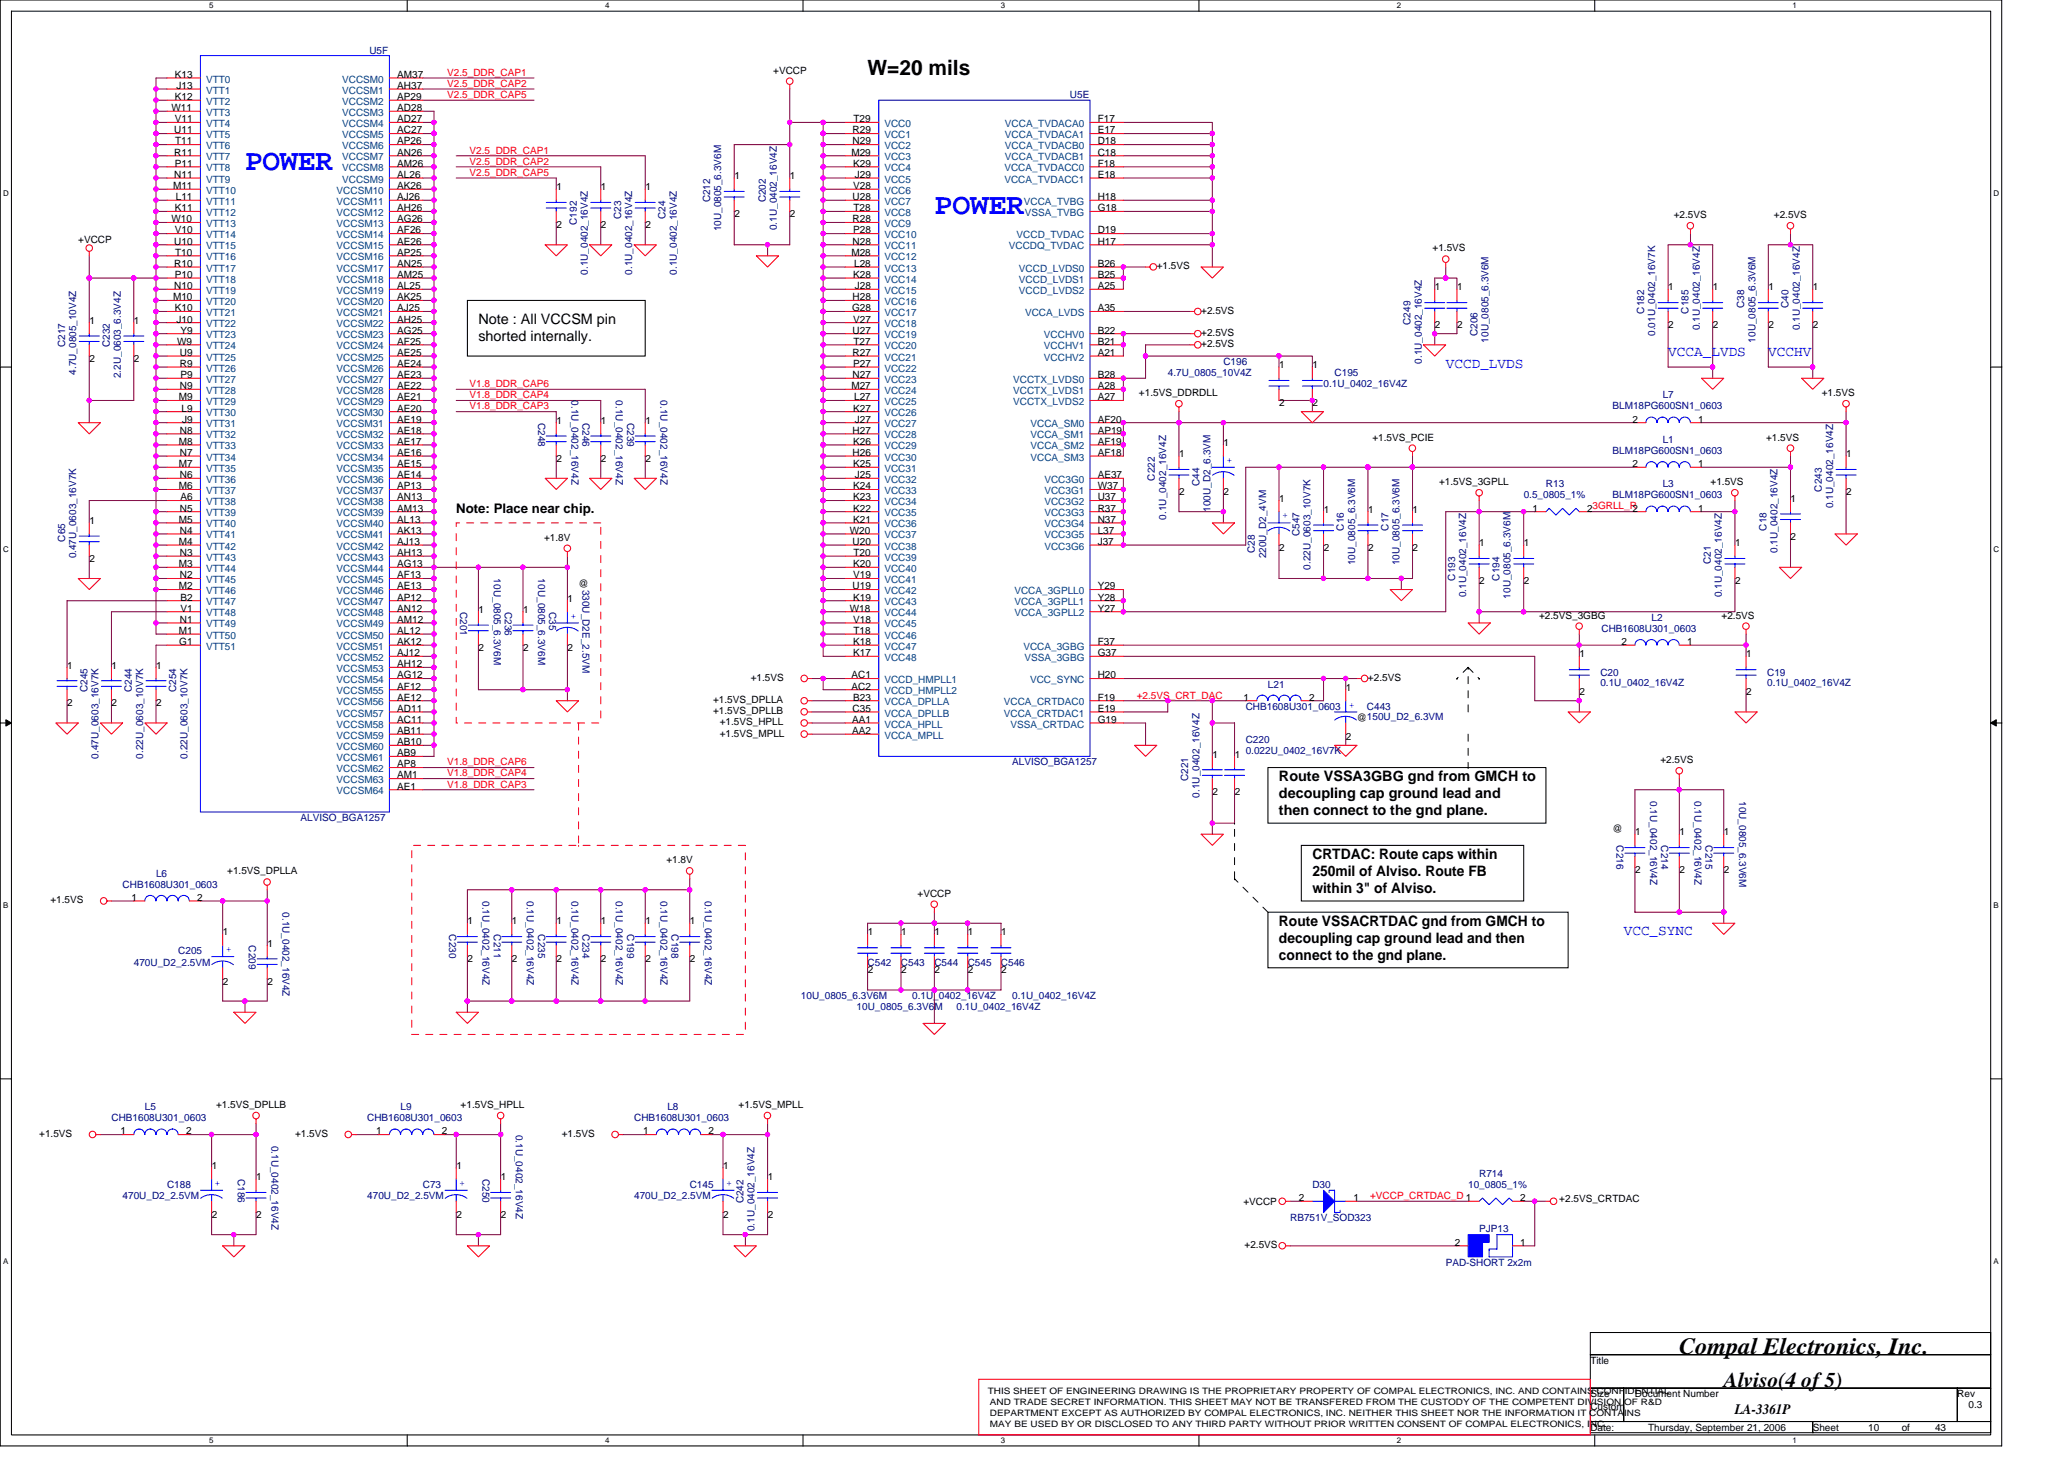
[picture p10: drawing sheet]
<svg xmlns="http://www.w3.org/2000/svg" width="297mm" height="210mm" viewBox="0 0 297 210" stroke-linecap="round" stroke-linejoin="round" font-family="sans-serif">
<defs><g id="words">
<g font-size="4.3" fill="#00f">
<text x="35.3" y="24.4">POWER</text>
<text x="134.5" y="30.8">POWER</text>
</g>
<text font-size="3.3" x="241.7" y="194.7">Compal Electronics, Inc.</text>
<g font-size="3">
<text x="124.9" y="10.8">W=20 mils</text>
<text x="248.1" y="199.6">Alviso(4 of 5)</text>
</g>
<g font-size="2.1">
<text x="68.9" y="46.7">Note : All VCCSM pin</text>
<text x="68.9" y="49">shorted internally.</text>
<text x="184.1" y="112.4">Route VSSA3GBG gnd from GMCH to</text>
<text x="184.1" y="114.8">decoupling cap ground lead and</text>
<text x="184.1" y="117.3">then connect to the gnd plane.</text>
<text x="188.9" y="123.5">CRTDAC: Route caps within</text>
<text x="188.9" y="126">250mil of Alviso. Route FB</text>
<text x="188.9" y="128.5">within 3&quot; of Alviso.</text>
<text x="184.1" y="133.2">Route VSSACRTDAC gnd from GMCH to</text>
<text x="184.1" y="135.6">decoupling cap ground lead and then</text>
<text x="184.1" y="138.1">connect to the gnd plane.</text>
<text x="249.7" y="203.5">LA-3361P</text>
</g>
<g font-size="2.1" fill="#00f">
<text x="208.1" y="52.9">VCCD_LVDS</text>
<text x="240.1" y="51.3">VCCA_LVDS</text>
<text x="254.5" y="51.3">VCCHV</text>
<text x="233.7" y="134.5">VCC_SYNC</text>
</g>
<text font-size="1.9" x="65.7" y="73.8">Note: Place near chip.</text>
<g font-size="1.4">
<text x="25.2" y="11.2">K13</text>
<text x="57.2" y="11.2">AM37</text>
<text x="111.3" y="10.6">+VCCP</text>
<text x="24.7" y="16">W11</text>
<text x="25.2" y="14.4">K12</text>
<text x="25.2" y="17.6">V11</text>
<text x="25.4" y="12.8">J13</text>
<text x="57.2" y="12.8">AH37</text>
<text x="57.2" y="14.4">AP29</text>
<text x="57.2" y="16">AD28</text>
<text x="57.2" y="17.6">AD27</text>
<text x="122.8" y="17.6">T29</text>
<text x="158" y="17.6">F17</text>
<text x="25.1" y="19.2">U11</text>
<text x="25.1" y="22.4">R11</text>
<text x="25.2" y="24">P11</text>
<text x="25.2" y="20.8">T11</text>
<text x="57.2" y="19.2">AC27</text>
<text x="57.2" y="20.8">AP26</text>
<text x="57.2" y="22.4">AN26</text>
<text x="57.2" y="24">AM26</text>
<text x="122.5" y="22.4">M29</text>
<text x="122.7" y="19.2">R29</text>
<text x="122.7" y="20.8">N29</text>
<text x="122.8" y="24">K29</text>
<text x="158" y="19.2">E17</text>
<text x="158" y="20.8">D18</text>
<text x="158" y="22.4">C18</text>
<text x="158" y="24">F18</text>
<text x="24.9" y="27.2">M11</text>
<text x="25.1" y="25.6">N11</text>
<text x="25.3" y="28.8">L11</text>
<text x="57.2" y="27.2">AK26</text>
<text x="57.2" y="28.8">AJ26</text>
<text x="57.2" y="25.6">AL26</text>
<text x="80.1" y="27.4">1</text>
<text x="86.5" y="27.4">1</text>
<text x="92.9" y="27.4">1</text>
<text x="105.7" y="25.8">1</text>
<text x="113.7" y="25.8">1</text>
<text x="122.7" y="28.8">U28</text>
<text x="122.8" y="27.2">V28</text>
<text x="123" y="25.6">J29</text>
<text x="158" y="28.8">H18</text>
<text x="158" y="25.6">E18</text>
<text x="11.3" y="34.9">+VCCP</text>
<text x="24.7" y="32">W10</text>
<text x="25.1" y="35.2">U10</text>
<text x="25.2" y="30.4">K11</text>
<text x="25.2" y="33.6">V10</text>
<text x="57.2" y="30.4">AH26</text>
<text x="57.2" y="32">AG26</text>
<text x="57.2" y="33.6">AF26</text>
<text x="57.2" y="35.2">AE26</text>
<text x="80.1" y="32.8">2</text>
<text x="86.5" y="32.8">2</text>
<text x="92.9" y="32.8">2</text>
<text x="105.7" y="31.2">2</text>
<text x="113.7" y="31.2">2</text>
<text x="122.7" y="32">R28</text>
<text x="122.7" y="35.2">N28</text>
<text x="122.8" y="33.6">P28</text>
<text x="122.8" y="30.4">T28</text>
<text x="158" y="33.6">D19</text>
<text x="158" y="30.4">G18</text>
<text x="158" y="35.2">H17</text>
<text x="240.9" y="31.4">+2.5VS</text>
<text x="255.3" y="31.4">+2.5VS</text>
<text x="25.1" y="38.4">R10</text>
<text x="25.1" y="41.6">N10</text>
<text x="25.2" y="40">P10</text>
<text x="25.2" y="36.8">T10</text>
<text x="57.2" y="36.8">AP25</text>
<text x="57.2" y="38.4">AN25</text>
<text x="57.2" y="40">AM25</text>
<text x="57.2" y="41.6">AL25</text>
<text x="122.5" y="36.8">M28</text>
<text x="122.8" y="40">K28</text>
<text x="122.9" y="38.4">L28</text>
<text x="123" y="41.6">J28</text>
<text x="158" y="38.4">B26</text>
<text x="158" y="40">B25</text>
<text x="158" y="41.6">A25</text>
<text x="166.5" y="38.7">+1.5VS</text>
<text x="206.2" y="36.2">+1.5VS</text>
<text x="206.5" y="41.8">1</text>
<text x="209.7" y="41.8">1</text>
<text x="240.1" y="41.8">1</text>
<text x="246.5" y="41.8">1</text>
<text x="254.5" y="41.8">1</text>
<text x="260.9" y="41.8">1</text>
<text x="12.9" y="46.6">1</text>
<text x="19.3" y="46.6">1</text>
<text x="24.9" y="43.2">M10</text>
<text x="25.2" y="44.8">K10</text>
<text x="25.4" y="46.4">J10</text>
<text x="26" y="48">Y9</text>
<text x="57.2" y="43.2">AK25</text>
<text x="57.2" y="44.8">AJ25</text>
<text x="57.2" y="46.4">AH25</text>
<text x="57.2" y="48">AG25</text>
<text x="122.6" y="44.8">G28</text>
<text x="122.7" y="43.2">H28</text>
<text x="122.7" y="48">U27</text>
<text x="122.8" y="46.4">V27</text>
<text x="158" y="48">B22</text>
<text x="158" y="44.8">A35</text>
<text x="172.9" y="45.1">+2.5VS</text>
<text x="206.5" y="47.2">2</text>
<text x="209.7" y="47.2">2</text>
<text x="240.1" y="47.2">2</text>
<text x="246.5" y="47.2">2</text>
<text x="254.5" y="47.2">2</text>
<text x="260.9" y="47.2">2</text>
<text x="12.9" y="52">2</text>
<text x="19.3" y="52">2</text>
<text x="25.5" y="49.6">W9</text>
<text x="25.9" y="51.2">U9</text>
<text x="25.9" y="52.8">R9</text>
<text x="57.2" y="49.6">AF25</text>
<text x="57.2" y="51.2">AE25</text>
<text x="57.2" y="52.8">AE24</text>
<text x="122.7" y="51.2">R27</text>
<text x="122.8" y="52.8">P27</text>
<text x="122.8" y="49.6">T27</text>
<text x="158" y="49.6">B21</text>
<text x="158" y="51.2">A21</text>
<text x="172.9" y="48.3">+2.5VS</text>
<text x="172.9" y="50">+2.5VS</text>
<text x="184.1" y="53">1</text>
<text x="188.9" y="53">1</text>
<text x="25.7" y="57.6">M9</text>
<text x="25.9" y="56">N9</text>
<text x="26" y="54.4">P9</text>
<text x="26.1" y="59.2">L9</text>
<text x="57.2" y="54.4">AE23</text>
<text x="57.2" y="56">AE22</text>
<text x="57.2" y="57.6">AE21</text>
<text x="57.2" y="59.2">AE20</text>
<text x="122.5" y="56">M27</text>
<text x="122.7" y="54.4">N27</text>
<text x="122.8" y="59.2">K27</text>
<text x="122.9" y="57.6">L27</text>
<text x="158" y="54.4">B28</text>
<text x="158" y="56">A28</text>
<text x="158" y="57.6">A27</text>
<text x="163.9" y="57">+1.5VS_DDRDLL</text>
<text x="184.1" y="58.4">2</text>
<text x="188.9" y="58.4">2</text>
<text x="262.2" y="57">+1.5VS</text>
<text x="25.7" y="64">M8</text>
<text x="25.9" y="62.4">N8</text>
<text x="25.9" y="65.6">N7</text>
<text x="26.2" y="60.8">J9</text>
<text x="57.2" y="60.8">AE19</text>
<text x="57.2" y="62.4">AE18</text>
<text x="57.2" y="64">AE17</text>
<text x="57.2" y="65.6">AE16</text>
<text x="80.1" y="61">1</text>
<text x="86.5" y="61">1</text>
<text x="92.9" y="61">1</text>
<text x="122.7" y="62.4">H27</text>
<text x="122.7" y="65.6">H26</text>
<text x="122.8" y="64">K26</text>
<text x="123" y="60.8">J27</text>
<text x="158" y="60.8">AF20</text>
<text x="158" y="62.4">AP19</text>
<text x="158" y="64">AF19</text>
<text x="158" y="65.6">AF18</text>
<text x="169.7" y="65.8">1</text>
<text x="176.1" y="64.2">1</text>
<text x="197.5" y="63.4">+1.5VS_PCIE</text>
<text x="234.9" y="60.8">2</text>
<text x="244.4" y="60.8">1</text>
<text x="254.2" y="63.4">+1.5VS</text>
<text x="265.7" y="65.8">1</text>
<text x="25.7" y="67.2">M7</text>
<text x="25.7" y="70.4">M6</text>
<text x="25.9" y="68.8">N6</text>
<text x="26" y="72">A6</text>
<text x="57.2" y="67.2">AE15</text>
<text x="57.2" y="68.8">AE14</text>
<text x="57.2" y="70.4">AP13</text>
<text x="57.2" y="72">AN13</text>
<text x="80.1" y="66.4">2</text>
<text x="86.5" y="66.4">2</text>
<text x="92.9" y="66.4">2</text>
<text x="122.8" y="67.2">K25</text>
<text x="122.8" y="70.4">K24</text>
<text x="122.8" y="72">K23</text>
<text x="123" y="68.8">J25</text>
<text x="158" y="68.8">AE37</text>
<text x="158" y="70.4">W37</text>
<text x="158" y="72">U37</text>
<text x="169.7" y="71.2">2</text>
<text x="176.1" y="71.2">2</text>
<text x="207.1" y="69.8">+1.5VS_3GPLL</text>
<text x="234.9" y="67.2">2</text>
<text x="244.4" y="67.2">1</text>
<text x="246.2" y="69.8">+1.5VS</text>
<text x="265.7" y="71.2">2</text>
<text x="12.9" y="75.4">1</text>
<text x="25.7" y="75.2">M5</text>
<text x="25.9" y="73.6">N5</text>
<text x="25.9" y="76.8">N4</text>
<text x="57.2" y="73.6">AM13</text>
<text x="57.2" y="75.2">AL13</text>
<text x="57.2" y="76.8">AK13</text>
<text x="78.3" y="77.8">+1.8V</text>
<text x="122.3" y="76.8">W20</text>
<text x="122.8" y="73.6">K22</text>
<text x="122.8" y="75.2">K21</text>
<text x="158" y="73.6">R37</text>
<text x="158" y="75.2">N37</text>
<text x="158" y="76.8">L37</text>
<text x="184.1" y="72.2">1</text>
<text x="190.5" y="73.8">1</text>
<text x="196.9" y="73.8">1</text>
<text x="203.3" y="73.8">1</text>
<text x="220.6" y="73.6">1</text>
<text x="228.4" y="73.6">23GRLL_R2</text>
<text x="244.4" y="73.6">1</text>
<text x="257.7" y="72.2">1</text>
<text x="257.7" y="77.6">2</text>
<text x="12.9" y="80.8">2</text>
<text x="25.7" y="78.4">M4</text>
<text x="25.7" y="81.6">M3</text>
<text x="25.9" y="80">N3</text>
<text x="25.9" y="83.2">N2</text>
<text x="57.2" y="78.4">AJ13</text>
<text x="57.2" y="80">AH13</text>
<text x="57.2" y="81.6">AG13</text>
<text x="57.2" y="83.2">AF13</text>
<text x="122.7" y="78.4">U20</text>
<text x="122.8" y="81.6">K20</text>
<text x="122.8" y="83.2">V19</text>
<text x="122.8" y="80">T20</text>
<text x="158" y="78.4">J37</text>
<text x="184.1" y="79.2">2</text>
<text x="190.5" y="79.2">2</text>
<text x="196.9" y="79.2">2</text>
<text x="203.3" y="79.2">2</text>
<text x="212.9" y="78.6">1</text>
<text x="219.3" y="78.6">1</text>
<text x="249.7" y="78.6">1</text>
<text x="25.7" y="84.8">M2</text>
<text x="25.9" y="89.6">N1</text>
<text x="26" y="86.4">B2</text>
<text x="26" y="88">V1</text>
<text x="57.2" y="84.8">AE13</text>
<text x="57.2" y="86.4">AP12</text>
<text x="57.2" y="88">AN12</text>
<text x="57.2" y="89.6">AM12</text>
<text x="68.9" y="88.2">1</text>
<text x="75.3" y="88.2">1</text>
<text x="81.7" y="86.6">1</text>
<text x="83.3" y="84.5">@</text>
<text x="122.3" y="88">W18</text>
<text x="122.7" y="84.8">U19</text>
<text x="122.8" y="86.4">K19</text>
<text x="122.8" y="89.6">V18</text>
<text x="158" y="84.8">Y29</text>
<text x="158" y="86.4">Y28</text>
<text x="158" y="88">Y27</text>
<text x="212.9" y="84">2</text>
<text x="219.3" y="84">2</text>
<text x="221.5" y="89">+2.5VS_3GBG</text>
<text x="247.8" y="89">+2.5VS</text>
<text x="249.7" y="84">2</text>
<text x="25.7" y="91.2">M1</text>
<text x="25.8" y="92.8">G1</text>
<text x="57.2" y="91.2">AL12</text>
<text x="57.2" y="92.8">AK12</text>
<text x="57.2" y="94.4">AJ12</text>
<text x="57.2" y="96">AH12</text>
<text x="68.9" y="93.6">2</text>
<text x="75.3" y="93.6">2</text>
<text x="81.7" y="93.6">2</text>
<text x="122.8" y="92.8">K18</text>
<text x="122.8" y="94.4">K17</text>
<text x="122.8" y="91.2">T18</text>
<text x="158" y="92.8">F37</text>
<text x="158" y="94.4">G37</text>
<text x="227.3" y="94.6">1</text>
<text x="233.4" y="92.8">2</text>
<text x="242.8" y="92.8">1</text>
<text x="251.3" y="94.6">1</text>
<text x="9.7" y="96.2">1</text>
<text x="9.7" y="101.6">2</text>
<text x="16.1" y="96.2">1</text>
<text x="16.1" y="101.6">2</text>
<text x="22.5" y="96.2">1</text>
<text x="22.5" y="101.6">2</text>
<text x="57.2" y="97.6">AG12</text>
<text x="57.2" y="99.2">AF12</text>
<text x="57.2" y="100.8">AE12</text>
<text x="102.6" y="101.2">+1.5VS_DPLLA</text>
<text x="108.1" y="98">+1.5VS</text>
<text x="122.6" y="97.6">AC1</text>
<text x="122.6" y="99.2">AC2</text>
<text x="122.8" y="100.8">B23</text>
<text x="158" y="97.6">H20</text>
<text x="158" y="100.8">F19</text>
<text x="178.9" y="100.8">1</text>
<text x="188.4" y="100.8">2</text>
<text x="193.7" y="99.4">1</text>
<text x="196.9" y="98">+2.5VS</text>
<text x="227.3" y="100">2</text>
<text x="251.3" y="100">2</text>
<text x="57.2" y="102.4">AD11</text>
<text x="57.2" y="104">AC11</text>
<text x="57.2" y="105.6">AB11</text>
<text x="57.2" y="107.2">AB10</text>
<text x="102.6" y="102.7">+1.5VS_DPLLB</text>
<text x="103.6" y="106">+1.5VS_MPLL</text>
<text x="103.6" y="104.4">+1.5VS_HPLL</text>
<text x="122.6" y="104">AA1</text>
<text x="122.6" y="105.6">AA2</text>
<text x="122.7" y="102.4">C35</text>
<text x="158" y="104">G19</text>
<text x="158" y="102.4">E19</text>
<text x="193.7" y="106.4">2</text>
<text x="195.3" y="103.7">@150U_D2_6.3VM</text>
<text x="57.2" y="108.8">AB9</text>
<text x="57.2" y="110.4">AP8</text>
<text x="57.2" y="112">AM1</text>
<text x="57.2" y="113.6">AE1</text>
<text x="174.5" y="109">1</text>
<text x="177.7" y="109">1</text>
<text x="238.9" y="109.8">+2.5VS</text>
<text x="174.5" y="114.4">2</text>
<text x="177.7" y="114.4">2</text>
<text x="232.1" y="119.7">@</text>
<text x="32.7" y="125.8">+1.5VS_DPLLA</text>
<text x="95.9" y="124.2">+1.8V</text>
<text x="235.3" y="120.2">1</text>
<text x="235.3" y="125.6">2</text>
<text x="241.7" y="120.2">1</text>
<text x="241.7" y="125.6">2</text>
<text x="248.1" y="120.2">1</text>
<text x="248.1" y="125.6">2</text>
<text x="7.3" y="130">+1.5VS</text>
<text x="18.9" y="129.6">1</text>
<text x="28.4" y="129.6">2</text>
<text x="132.1" y="129">+VCCP</text>
<text x="32.1" y="134.6">1</text>
<text x="38.5" y="136.2">1</text>
<text x="67.3" y="133">1</text>
<text x="73.7" y="133">1</text>
<text x="80.1" y="133">1</text>
<text x="86.5" y="133">1</text>
<text x="92.9" y="133">1</text>
<text x="99.3" y="133">1</text>
<text x="124.9" y="134.6">1</text>
<text x="129.7" y="134.6">1</text>
<text x="134.5" y="134.6">1</text>
<text x="139.3" y="134.6">1</text>
<text x="144.1" y="134.6">1</text>
<text x="32.1" y="141.6">2</text>
<text x="38.5" y="141.6">2</text>
<text x="67.3" y="138.4">2</text>
<text x="73.7" y="138.4">2</text>
<text x="80.1" y="138.4">2</text>
<text x="86.5" y="138.4">2</text>
<text x="92.9" y="138.4">2</text>
<text x="99.3" y="138.4">2</text>
<text x="124.9" y="140">2</text>
<text x="129.7" y="140">2</text>
<text x="134.5" y="140">2</text>
<text x="139.3" y="140">2</text>
<text x="144.1" y="140">2</text>
<text x="31.1" y="159.4">+1.5VS_DPLLB</text>
<text x="66.3" y="159.4">+1.5VS_HPLL</text>
<text x="106.3" y="159.4">+1.5VS_MPLL</text>
<text x="5.6" y="163.6">+1.5VS</text>
<text x="17.3" y="163.2">1</text>
<text x="26.8" y="163.2">2</text>
<text x="42.5" y="163.6">+1.5VS</text>
<text x="54.1" y="163.2">1</text>
<text x="63.6" y="163.2">2</text>
<text x="80.9" y="163.6">+1.5VS</text>
<text x="92.5" y="163.2">1</text>
<text x="102" y="163.2">2</text>
<text x="30.5" y="168.2">1</text>
<text x="36.9" y="169.8">1</text>
<text x="65.7" y="168.2">1</text>
<text x="72.1" y="169.8">1</text>
<text x="104.1" y="168.2">1</text>
<text x="110.5" y="169.8">1</text>
<text x="178.9" y="173.3">+VCCP</text>
<text x="186.9" y="172.8">2</text>
<text x="194.8" y="172.8">1</text>
<text x="218.8" y="172.8">2</text>
<text x="224.4" y="173">+2.5VS_CRTDAC</text>
<text x="30.5" y="175.2">2</text>
<text x="36.9" y="175.2">2</text>
<text x="65.7" y="175.2">2</text>
<text x="72.1" y="175.2">2</text>
<text x="104.1" y="175.2">2</text>
<text x="110.5" y="175.2">2</text>
<text x="179.1" y="179.6">+2.5VS</text>
<text x="209.4" y="179.2">2</text>
<text x="218.8" y="179.2">1</text>
<text x="228.9" y="196.2">Title</text>
<text x="228.9" y="201">Size</text>
<text x="228.9" y="202.9">Custom</text>
<text x="235.3" y="201">Document Number</text>
<text x="281.7" y="201">Rev</text>
<text x="283.3" y="202.6">0.3</text>
<text x="228.9" y="205.8">Date:</text>
<text x="237.2" y="205.8">Thursday, September 21, 2006</text>
<text x="260.9" y="205.8">Sheet</text>
<text x="268.9" y="205.8">10</text>
<text x="273.7" y="205.8">of</text>
<text x="278.5" y="205.8">43</text>
</g>
<g font-size="1.4" fill="#004080">
<text x="29.7" y="11.9">VTT0</text>
<text x="49.3" y="11.9">VCCSM0</text>
<text x="29.7" y="13.5">VTT1</text>
<text x="29.7" y="15.1">VTT2</text>
<text x="29.7" y="16.7">VTT3</text>
<text x="49.3" y="13.5">VCCSM1</text>
<text x="49.3" y="15.1">VCCSM2</text>
<text x="49.3" y="16.7">VCCSM3</text>
<text x="29.7" y="18.3">VTT4</text>
<text x="29.7" y="19.9">VTT5</text>
<text x="29.7" y="21.5">VTT6</text>
<text x="29.7" y="23.1">VTT7</text>
<text x="49.3" y="18.3">VCCSM4</text>
<text x="49.3" y="19.9">VCCSM5</text>
<text x="49.3" y="21.5">VCCSM6</text>
<text x="49.3" y="23.1">VCCSM7</text>
<text x="127.3" y="18.3">VCC0</text>
<text x="127.3" y="19.9">VCC1</text>
<text x="127.3" y="21.5">VCC2</text>
<text x="127.3" y="23.1">VCC3</text>
<text x="144.6" y="18.3">VCCA_TVDACA0</text>
<text x="144.6" y="19.9">VCCA_TVDACA1</text>
<text x="144.6" y="21.5">VCCA_TVDACB0</text>
<text x="144.6" y="23.1">VCCA_TVDACB1</text>
<text x="29.7" y="24.7">VTT8</text>
<text x="29.7" y="26.3">VTT9</text>
<text x="29.7" y="27.9">VTT10</text>
<text x="29.7" y="29.5">VTT11</text>
<text x="48.4" y="27.9">VCCSM10</text>
<text x="48.4" y="29.5">VCCSM11</text>
<text x="49.3" y="24.7">VCCSM8</text>
<text x="49.3" y="26.3">VCCSM9</text>
<text x="127.3" y="24.7">VCC4</text>
<text x="127.3" y="26.3">VCC5</text>
<text x="127.3" y="27.9">VCC6</text>
<text x="127.3" y="29.5">VCC7</text>
<text x="144.5" y="24.7">VCCA_TVDACC0</text>
<text x="144.5" y="26.3">VCCA_TVDACC1</text>
<text x="147.3" y="29.5">VCCA_TVBG</text>
<text x="29.7" y="31.1">VTT12</text>
<text x="29.7" y="32.7">VTT13</text>
<text x="29.7" y="34.3">VTT14</text>
<text x="29.7" y="35.9">VTT15</text>
<text x="48.4" y="31.1">VCCSM12</text>
<text x="48.4" y="32.7">VCCSM13</text>
<text x="48.4" y="34.3">VCCSM14</text>
<text x="48.4" y="35.9">VCCSM15</text>
<text x="127.3" y="31.1">VCC8</text>
<text x="127.3" y="32.7">VCC9</text>
<text x="127.3" y="34.3">VCC10</text>
<text x="127.3" y="35.9">VCC11</text>
<text x="145.2" y="35.9">VCCDQ_TVDAC</text>
<text x="146.3" y="34.3">VCCD_TVDAC</text>
<text x="147.5" y="31.1">VSSA_TVBG</text>
<text x="29.7" y="37.5">VTT16</text>
<text x="29.7" y="39.1">VTT17</text>
<text x="29.7" y="40.7">VTT18</text>
<text x="48.4" y="37.5">VCCSM16</text>
<text x="48.4" y="39.1">VCCSM17</text>
<text x="48.4" y="40.7">VCCSM18</text>
<text x="127.3" y="37.5">VCC12</text>
<text x="127.3" y="39.1">VCC13</text>
<text x="127.3" y="40.7">VCC14</text>
<text x="146.6" y="39.1">VCCD_LVDS0</text>
<text x="146.6" y="40.7">VCCD_LVDS1</text>
<text x="29.7" y="42.3">VTT19</text>
<text x="29.7" y="43.9">VTT20</text>
<text x="29.7" y="45.5">VTT21</text>
<text x="29.7" y="47.1">VTT22</text>
<text x="48.4" y="42.3">VCCSM19</text>
<text x="48.4" y="43.9">VCCSM20</text>
<text x="48.4" y="45.5">VCCSM21</text>
<text x="48.4" y="47.1">VCCSM22</text>
<text x="127.3" y="42.3">VCC15</text>
<text x="127.3" y="43.9">VCC16</text>
<text x="127.3" y="45.5">VCC17</text>
<text x="127.3" y="47.1">VCC18</text>
<text x="146.6" y="42.3">VCCD_LVDS2</text>
<text x="147.5" y="45.5">VCCA_LVDS</text>
<text x="29.7" y="48.7">VTT23</text>
<text x="29.7" y="50.3">VTT24</text>
<text x="29.7" y="51.9">VTT25</text>
<text x="29.7" y="53.5">VTT26</text>
<text x="48.4" y="48.7">VCCSM23</text>
<text x="48.4" y="50.3">VCCSM24</text>
<text x="48.4" y="51.9">VCCSM25</text>
<text x="48.4" y="53.5">VCCSM26</text>
<text x="127.3" y="48.7">VCC19</text>
<text x="127.3" y="50.3">VCC20</text>
<text x="127.3" y="51.9">VCC21</text>
<text x="127.3" y="53.5">VCC22</text>
<text x="150.2" y="48.7">VCCHV0</text>
<text x="150.2" y="50.3">VCCHV1</text>
<text x="150.2" y="51.9">VCCHV2</text>
<text x="29.7" y="55.1">VTT27</text>
<text x="29.7" y="56.7">VTT28</text>
<text x="29.7" y="58.3">VTT29</text>
<text x="29.7" y="59.9">VTT30</text>
<text x="48.4" y="55.1">VCCSM27</text>
<text x="48.4" y="56.7">VCCSM28</text>
<text x="48.4" y="58.3">VCCSM29</text>
<text x="48.4" y="59.9">VCCSM30</text>
<text x="127.3" y="55.1">VCC23</text>
<text x="127.3" y="56.7">VCC24</text>
<text x="127.3" y="58.3">VCC25</text>
<text x="127.3" y="59.9">VCC26</text>
<text x="145.8" y="55.1">VCCTX_LVDS0</text>
<text x="145.8" y="56.7">VCCTX_LVDS1</text>
<text x="145.8" y="58.3">VCCTX_LVDS2</text>
<text x="29.7" y="61.5">VTT31</text>
<text x="29.7" y="63.1">VTT32</text>
<text x="29.7" y="64.7">VTT33</text>
<text x="48.4" y="61.5">VCCSM31</text>
<text x="48.4" y="63.1">VCCSM32</text>
<text x="48.4" y="64.7">VCCSM33</text>
<text x="127.3" y="61.5">VCC27</text>
<text x="127.3" y="63.1">VCC28</text>
<text x="127.3" y="64.7">VCC29</text>
<text x="148.3" y="61.5">VCCA_SM0</text>
<text x="148.3" y="63.1">VCCA_SM1</text>
<text x="148.3" y="64.7">VCCA_SM2</text>
<text x="29.7" y="66.3">VTT34</text>
<text x="29.7" y="67.9">VTT35</text>
<text x="29.7" y="69.5">VTT36</text>
<text x="29.7" y="71.1">VTT37</text>
<text x="48.4" y="66.3">VCCSM34</text>
<text x="48.4" y="67.9">VCCSM35</text>
<text x="48.4" y="69.5">VCCSM36</text>
<text x="48.4" y="71.1">VCCSM37</text>
<text x="127.3" y="66.3">VCC30</text>
<text x="127.3" y="67.9">VCC31</text>
<text x="127.3" y="69.5">VCC32</text>
<text x="127.3" y="71.1">VCC33</text>
<text x="148.3" y="66.3">VCCA_SM3</text>
<text x="150.3" y="69.5">VCC3G0</text>
<text x="150.3" y="71.1">VCC3G1</text>
<text x="29.7" y="72.7">VTT38</text>
<text x="29.7" y="74.3">VTT39</text>
<text x="29.7" y="75.9">VTT40</text>
<text x="29.7" y="77.5">VTT41</text>
<text x="48.4" y="72.7">VCCSM38</text>
<text x="48.4" y="74.3">VCCSM39</text>
<text x="48.4" y="75.9">VCCSM40</text>
<text x="48.4" y="77.5">VCCSM41</text>
<text x="127.3" y="72.7">VCC34</text>
<text x="127.3" y="74.3">VCC35</text>
<text x="127.3" y="75.9">VCC36</text>
<text x="127.3" y="77.5">VCC37</text>
<text x="150.3" y="72.7">VCC3G2</text>
<text x="150.3" y="74.3">VCC3G3</text>
<text x="150.3" y="75.9">VCC3G4</text>
<text x="150.3" y="77.5">VCC3G5</text>
<text x="29.7" y="79.1">VTT42</text>
<text x="29.7" y="80.7">VTT43</text>
<text x="29.7" y="82.3">VTT44</text>
<text x="29.7" y="83.9">VTT45</text>
<text x="48.4" y="79.1">VCCSM42</text>
<text x="48.4" y="80.7">VCCSM43</text>
<text x="48.4" y="82.3">VCCSM44</text>
<text x="48.4" y="83.9">VCCSM45</text>
<text x="127.3" y="79.1">VCC38</text>
<text x="127.3" y="80.7">VCC39</text>
<text x="127.3" y="82.3">VCC40</text>
<text x="127.3" y="83.9">VCC41</text>
<text x="150.3" y="79.1">VCC3G6</text>
<text x="29.7" y="85.5">VTT46</text>
<text x="29.7" y="87.1">VTT47</text>
<text x="29.7" y="88.7">VTT48</text>
<text x="48.4" y="85.5">VCCSM46</text>
<text x="48.4" y="87.1">VCCSM47</text>
<text x="48.4" y="88.7">VCCSM48</text>
<text x="127.3" y="85.5">VCC42</text>
<text x="127.3" y="87.1">VCC43</text>
<text x="127.3" y="88.7">VCC44</text>
<text x="146" y="85.5">VCCA_3GPLL0</text>
<text x="146" y="87.1">VCCA_3GPLL1</text>
<text x="146" y="88.7">VCCA_3GPLL2</text>
<text x="29.7" y="90.3">VTT49</text>
<text x="29.7" y="91.9">VTT50</text>
<text x="29.7" y="93.5">VTT51</text>
<text x="48.4" y="90.3">VCCSM49</text>
<text x="48.4" y="91.9">VCCSM50</text>
<text x="48.4" y="93.5">VCCSM51</text>
<text x="48.4" y="95.1">VCCSM52</text>
<text x="127.3" y="90.3">VCC45</text>
<text x="127.3" y="91.9">VCC46</text>
<text x="127.3" y="93.5">VCC47</text>
<text x="127.3" y="95.1">VCC48</text>
<text x="147.3" y="93.5">VCCA_3GBG</text>
<text x="147.4" y="95.1">VSSA_3GBG</text>
<text x="48.4" y="96.7">VCCSM53</text>
<text x="48.4" y="98.3">VCCSM54</text>
<text x="48.4" y="99.9">VCCSM55</text>
<text x="48.4" y="101.5">VCCSM56</text>
<text x="127.3" y="98.3">VCCD_HMPLL1</text>
<text x="127.3" y="99.9">VCCD_HMPLL2</text>
<text x="127.3" y="101.5">VCCA_DPLLA</text>
<text x="144.5" y="101.5">VCCA_CRTDAC0</text>
<text x="148.2" y="98.3">VCC_SYNC</text>
<text x="48.4" y="103.1">VCCSM57</text>
<text x="48.4" y="104.7">VCCSM58</text>
<text x="48.4" y="106.3">VCCSM59</text>
<text x="48.4" y="107.9">VCCSM60</text>
<text x="127.3" y="103.1">VCCA_DPLLB</text>
<text x="127.3" y="104.7">VCCA_HPLL</text>
<text x="127.3" y="106.3">VCCA_MPLL</text>
<text x="144.5" y="103.1">VCCA_CRTDAC1</text>
<text x="145.4" y="104.7">VSSA_CRTDAC</text>
<text x="48.4" y="109.5">VCCSM61</text>
<text x="48.4" y="111.1">VCCSM62</text>
<text x="48.4" y="112.7">VCCSM63</text>
<text x="48.4" y="114.3">VCCSM64</text>
</g>
<g font-size="1.4" fill="#000080">
<text x="53.2" y="7.7">U5F</text>
<text x="154" y="14.1">U5E</text>
<text x="102.2" y="29.1" transform="rotate(-90 102.2 29.1)">C212</text>
<text x="110.2" y="29.1" transform="rotate(-90 110.2 29.1)">C202</text>
<text x="83" y="32.3" transform="rotate(-90 83 32.3)">C192</text>
<text x="89.4" y="31.5" transform="rotate(-90 89.4 31.5)">C23</text>
<text x="95.8" y="31.5" transform="rotate(-90 95.8 31.5)">C24</text>
<text x="103.8" y="33.3" transform="rotate(-90 103.8 33.3)">10U_0805_6.3V6M</text>
<text x="111.8" y="33.1" transform="rotate(-90 111.8 33.1)">0.1U_0402_16V4Z</text>
<text x="84.6" y="39.5" transform="rotate(-90 84.6 39.5)">0.1U_0402_16V4Z</text>
<text x="91" y="39.5" transform="rotate(-90 91 39.5)">0.1U_0402_16V4Z</text>
<text x="97.4" y="39.5" transform="rotate(-90 97.4 39.5)">0.1U_0402_16V4Z</text>
<text x="203" y="46.7" transform="rotate(-90 203 46.7)">C249</text>
<text x="236.6" y="45.1" transform="rotate(-90 236.6 45.1)">C182</text>
<text x="243" y="45.1" transform="rotate(-90 243 45.1)">C185</text>
<text x="244.6" y="47.5" transform="rotate(-90 244.6 47.5)">0.1U_0402_16V4Z</text>
<text x="251" y="44.3" transform="rotate(-90 251 44.3)">C38</text>
<text x="257.4" y="44.3" transform="rotate(-90 257.4 44.3)">C40</text>
<text x="259" y="47.5" transform="rotate(-90 259 47.5)">0.1U_0402_16V4Z</text>
<text x="9.4" y="49.9" transform="rotate(-90 9.4 49.9)">C217</text>
<text x="11" y="53.9" transform="rotate(-90 11 53.9)">4.7U_0805_10V4Z</text>
<text x="15.8" y="49.9" transform="rotate(-90 15.8 49.9)">C232</text>
<text x="176.1" y="52.5">C196</text>
<text x="204.6" y="52.3" transform="rotate(-90 204.6 52.3)">0.1U_0402_16V4Z</text>
<text x="212.6" y="48.3" transform="rotate(-90 212.6 48.3)">C206</text>
<text x="214.2" y="49.3" transform="rotate(-90 214.2 49.3)">10U_0805_6.3V6M</text>
<text x="238.2" y="48.3" transform="rotate(-90 238.2 48.3)">0.01U_0402_16V7K</text>
<text x="252.6" y="49.3" transform="rotate(-90 252.6 49.3)">10U_0805_6.3V6M</text>
<text x="17.4" y="54.4" transform="rotate(-90 17.4 54.4)">2.2U_0603_6.3V4Z</text>
<text x="82.3" y="57.6" transform="rotate(90 82.3 57.6)">0.1U_0402_16V4Z</text>
<text x="88.6" y="57.6" transform="rotate(90 88.6 57.6)">0.1U_0402_16V4Z</text>
<text x="95.1" y="57.6" transform="rotate(90 95.1 57.6)">0.1U_0402_16V4Z</text>
<text x="168.1" y="54.1">4.7U_0805_10V4Z</text>
<text x="190.5" y="55.7">0.1U_0402_16V4Z</text>
<text x="192.1" y="54.1">C195</text>
<text x="232.1" y="58.9">BLM18PG600SN1_0603</text>
<text x="239.3" y="57.3">L7</text>
<text x="77.4" y="60.8" transform="rotate(90 77.4 60.8)">C248</text>
<text x="83.8" y="60.8" transform="rotate(90 83.8 60.8)">C246</text>
<text x="90.3" y="60.8" transform="rotate(90 90.3 60.8)">C239</text>
<text x="232.1" y="65.3">BLM18PG600SN1_0603</text>
<text x="239.3" y="63.7">L1</text>
<text x="166.2" y="69.1" transform="rotate(-90 166.2 69.1)">C222</text>
<text x="172.6" y="69.9" transform="rotate(-90 172.6 69.9)">C44</text>
<text x="219.3" y="71.7">0.5_0805_1%</text>
<text x="222.5" y="70.1">R13</text>
<text x="232.1" y="71.7">BLM18PG600SN1_0603</text>
<text x="239.3" y="70.1">L3</text>
<text x="262.2" y="70.7" transform="rotate(-90 262.2 70.7)">C243</text>
<text x="9.4" y="77.9" transform="rotate(-90 9.4 77.9)">C65</text>
<text x="167.8" y="74.7" transform="rotate(-90 167.8 74.7)">0.1U_0402_16V4Z</text>
<text x="174.2" y="73.6" transform="rotate(-90 174.2 73.6)">100U_D2_6.3VM</text>
<text x="187" y="77.1" transform="rotate(-90 187 77.1)">C547</text>
<text x="193.4" y="76.3" transform="rotate(-90 193.4 76.3)">C16</text>
<text x="199.8" y="76.3" transform="rotate(-90 199.8 76.3)">C17</text>
<text x="254.2" y="76.3" transform="rotate(-90 254.2 76.3)">C18</text>
<text x="263.8" y="73.1" transform="rotate(-90 263.8 73.1)">0.1U_0402_16V4Z</text>
<text x="11" y="80.3" transform="rotate(-90 11 80.3)">0.47U_0603_16V7K</text>
<text x="71.1" y="83.2" transform="rotate(90 71.1 83.2)">10U_0805_6.3V6M</text>
<text x="77.4" y="83.2" transform="rotate(90 77.4 83.2)">10U_0805_6.3V6M</text>
<text x="180.6" y="79.5" transform="rotate(-90 180.6 79.5)">C28</text>
<text x="182.2" y="80.3" transform="rotate(-90 182.2 80.3)">220U_D2_4VM</text>
<text x="188.6" y="81.9" transform="rotate(-90 188.6 81.9)">0.22U_0603_10V7K</text>
<text x="195" y="81.3" transform="rotate(-90 195 81.3)">10U_0805_6.3V6M</text>
<text x="201.4" y="81.3" transform="rotate(-90 201.4 81.3)">10U_0805_6.3V6M</text>
<text x="209.4" y="83.5" transform="rotate(-90 209.4 83.5)">C193</text>
<text x="215.8" y="83.5" transform="rotate(-90 215.8 83.5)">C194</text>
<text x="246.2" y="81.1" transform="rotate(-90 246.2 81.1)">C21</text>
<text x="255.8" y="79.5" transform="rotate(-90 255.8 79.5)">0.1U_0402_16V4Z</text>
<text x="66.2" y="88" transform="rotate(90 66.2 88)">C201</text>
<text x="72.6" y="88" transform="rotate(90 72.6 88)">C236</text>
<text x="79.1" y="88" transform="rotate(90 79.1 88)">C35</text>
<text x="83.8" y="84.8" transform="rotate(90 83.8 84.8)">330U_D2E_2.5VM</text>
<text x="211" y="85.9" transform="rotate(-90 211 85.9)">0.1U_0402_16V4Z</text>
<text x="217.4" y="86.1" transform="rotate(-90 217.4 86.1)">10U_0805_6.3V6M</text>
<text x="237.7" y="89.3">L2</text>
<text x="247.8" y="85.9" transform="rotate(-90 247.8 85.9)">0.1U_0402_16V4Z</text>
<text x="230.5" y="90.9">CHB1608U301_0603</text>
<text x="12.6" y="99.5" transform="rotate(-90 12.6 99.5)">C245</text>
<text x="19" y="99.5" transform="rotate(-90 19 99.5)">C244</text>
<text x="25.4" y="99.5" transform="rotate(-90 25.4 99.5)">C254</text>
<text x="182.5" y="98.9">L21</text>
<text x="230.3" y="97.3">C20</text>
<text x="230.3" y="98.7">0.1U_0402_16V4Z</text>
<text x="254.3" y="97.3">C19</text>
<text x="254.3" y="98.7">0.1U_0402_16V4Z</text>
<text x="179.3" y="102.1">CHB1608U301_0603</text>
<text x="179.3" y="106.9">C220</text>
<text x="196.7" y="102.1">C443</text>
<text x="14.2" y="109.1" transform="rotate(-90 14.2 109.1)">0.47U_0603_16V7K</text>
<text x="20.6" y="109.1" transform="rotate(-90 20.6 109.1)">0.22U_0603_10V7K</text>
<text x="27" y="109.1" transform="rotate(-90 27 109.1)">0.22U_0603_10V7K</text>
<text x="145.7" y="110.1">ALVISO_BGA1257</text>
<text x="171" y="112.4" transform="rotate(-90 171 112.4)">C221</text>
<text x="179.3" y="108.5">0.022U_0402_16V7K</text>
<text x="43.3" y="118.1">ALVISO_BGA1257</text>
<text x="172.6" y="114.7" transform="rotate(-90 172.6 114.7)">0.1U_0402_16V4Z</text>
<text x="237.5" y="115.2" transform="rotate(90 237.5 115.2)">0.1U_0402_16V4Z</text>
<text x="243.9" y="115.2" transform="rotate(90 243.9 115.2)">0.1U_0402_16V4Z</text>
<text x="250.3" y="115.2" transform="rotate(90 250.3 115.2)">10U_0805_6.3V6M</text>
<text x="232.7" y="121.6" transform="rotate(90 232.7 121.6)">C216</text>
<text x="239.1" y="121.6" transform="rotate(90 239.1 121.6)">C214</text>
<text x="245.5" y="121.6" transform="rotate(90 245.5 121.6)">C215</text>
<text x="17.6" y="127.7">CHB1608U301_0603</text>
<text x="22.5" y="126.1">L6</text>
<text x="40.6" y="131.2" transform="rotate(90 40.6 131.2)">0.1U_0402_16V4Z</text>
<text x="69.4" y="129.6" transform="rotate(90 69.4 129.6)">0.1U_0402_16V4Z</text>
<text x="75.8" y="129.6" transform="rotate(90 75.8 129.6)">0.1U_0402_16V4Z</text>
<text x="82.3" y="129.6" transform="rotate(90 82.3 129.6)">0.1U_0402_16V4Z</text>
<text x="88.6" y="129.6" transform="rotate(90 88.6 129.6)">0.1U_0402_16V4Z</text>
<text x="95.1" y="129.6" transform="rotate(90 95.1 129.6)">0.1U_0402_16V4Z</text>
<text x="101.4" y="129.6" transform="rotate(90 101.4 129.6)">0.1U_0402_16V4Z</text>
<text x="25.7" y="137.3">C205</text>
<text x="35.8" y="136" transform="rotate(90 35.8 136)">C209</text>
<text x="64.6" y="134.4" transform="rotate(90 64.6 134.4)">C230</text>
<text x="71.1" y="134.4" transform="rotate(90 71.1 134.4)">C211</text>
<text x="77.4" y="134.4" transform="rotate(90 77.4 134.4)">C235</text>
<text x="83.8" y="134.4" transform="rotate(90 83.8 134.4)">C234</text>
<text x="90.3" y="134.4" transform="rotate(90 90.3 134.4)">C199</text>
<text x="96.6" y="134.4" transform="rotate(90 96.6 134.4)">C198</text>
<text x="19.3" y="138.9">470U_D2_2.5VM</text>
<text x="115.3" y="143.7">10U_0805_6.3V6M</text>
<text x="124.9" y="138.9">C542</text>
<text x="129.7" y="138.9">C543</text>
<text x="131.3" y="143.7">0.1U_0402_16V4Z</text>
<text x="134.5" y="138.9">C544</text>
<text x="139.3" y="138.9">C545</text>
<text x="144.1" y="138.9">C546</text>
<text x="145.7" y="143.7">0.1U_0402_16V4Z</text>
<text x="123.3" y="145.3">10U_0805_6.3V6M</text>
<text x="137.7" y="145.3">0.1U_0402_16V4Z</text>
<text x="16" y="161.3">CHB1608U301_0603</text>
<text x="20.8" y="159.7">L5</text>
<text x="52.8" y="161.3">CHB1608U301_0603</text>
<text x="57.7" y="159.7">L9</text>
<text x="91.3" y="161.3">CHB1608U301_0603</text>
<text x="96.1" y="159.7">L8</text>
<text x="39" y="164.8" transform="rotate(90 39 164.8)">0.1U_0402_16V4Z</text>
<text x="74.2" y="163.2" transform="rotate(90 74.2 163.2)">0.1U_0402_16V4Z</text>
<text x="17.6" y="172.5">470U_D2_2.5VM</text>
<text x="24" y="170.9">C188</text>
<text x="34.2" y="169.6" transform="rotate(90 34.2 169.6)">C186</text>
<text x="52.8" y="172.5">470U_D2_2.5VM</text>
<text x="60.9" y="170.9">C73</text>
<text x="69.4" y="169.6" transform="rotate(90 69.4 169.6)">C250</text>
<text x="91.3" y="172.5">470U_D2_2.5VM</text>
<text x="99.3" y="170.9">C145</text>
<text x="107" y="173.1" transform="rotate(-90 107 173.1)">C242</text>
<text x="188.9" y="170.9">D30</text>
<text x="211.3" y="170.9">10_0805_1%</text>
<text x="212.9" y="169.3">R714</text>
<text x="108.6" y="177.1" transform="rotate(-90 108.6 177.1)">0.1U_0402_16V4Z</text>
<text x="185.7" y="175.7">RB751V_SOD323</text>
<text x="212.9" y="177.3">PJP13</text>
<text x="208.1" y="182.1">PAD-SHORT 2x2m</text>
</g>
<g font-size="1.4" fill="#f00">
<text x="64.4" y="10.9">V2.5_DDR_CAP1</text>
<text x="64.4" y="14.1">V2.5_DDR_CAP5</text>
<text x="64.4" y="12.5">V2.5_DDR_CAP2</text>
<text x="67.6" y="23.7">V2.5_DDR_CAP2</text>
<text x="67.6" y="22.1">V2.5_DDR_CAP1</text>
<text x="67.6" y="25.3">V2.5_DDR_CAP5</text>
<text x="67.6" y="57.3">V1.8_DDR_CAP4</text>
<text x="67.6" y="55.7">V1.8_DDR_CAP6</text>
<text x="67.6" y="58.9">V1.8_DDR_CAP3</text>
<text x="163.6" y="100.5">+2.5VS_CRT_DAC</text>
<text x="64.4" y="110.1">V1.8_DDR_CAP6</text>
<text x="64.4" y="111.7">V1.8_DDR_CAP4</text>
<text x="64.4" y="113.3">V1.8_DDR_CAP3</text>
<text x="197.2" y="172.5">+VCCP_CRTDAC_D 1</text>
</g>
<g font-size="1.4" fill="#00f">
<text x="176.5" y="66.6">+</text>
<text x="184.5" y="74.6">+</text>
<text x="82.1" y="89">+</text>
<text x="194.2" y="101.8">+</text>
<text x="32.5" y="137">+</text>
<text x="30.9" y="170.6">+</text>
<text x="66.1" y="170.6">+</text>
<text x="104.5" y="170.6">+</text>
</g>
<g font-size="1.3">
<text x="142.2" y="200.5">THIS SHEET OF ENGINEERING DRAWING IS THE PROPRIETARY PROPERTY OF COMPAL ELECTRONICS, INC. AND CONTAINS CONFIDENTIAL</text>
<text x="142.5" y="202.1">AND TRADE SECRET INFORMATION. THIS SHEET MAY NOT BE TRANSFERED FROM THE CUSTODY OF THE COMPETENT DIVISION OF R&amp;D</text>
<text x="142.5" y="203.7">DEPARTMENT EXCEPT AS AUTHORIZED BY COMPAL ELECTRONICS, INC. NEITHER THIS SHEET NOR THE INFORMATION IT CONTAINS</text>
<text x="142.5" y="205.3">MAY BE USED BY OR DISCLOSED TO ANY THIRD PARTY WITHOUT PRIOR WRITTEN CONSENT OF COMPAL ELECTRONICS, INC.</text>
</g>
<g font-size="1.1">
<text x="30.1" y="1.2">5</text>
<text x="87.1" y="1.2">4</text>
<text x="144" y="1.2">3</text>
<text x="201" y="1.2">2</text>
<text x="258" y="1.2">1</text>
<text x=".4" y="28.2">D</text>
<text x="286.9" y="28.2">D</text>
<text x=".4" y="79.4">C</text>
<text x="286.9" y="79.4">C</text>
<text x=".4" y="130.6">B</text>
<text x="286.9" y="130.6">B</text>
<text x=".4" y="181.8">A</text>
<text x="286.9" y="181.8">A</text>
<text x="30.1" y="207.6">5</text>
<text x="87.1" y="207.6">4</text>
<text x="144" y="207.6">3</text>
<text x="201" y="207.6">2</text>
<text x="258" y="207.6">1</text>
</g>
</g></defs>
<path d="M0 0h288.1v208h-288.1zM1.6 1.6h284.9v204.8h-284.9z" fill="none" stroke="#000" stroke-width=".15"/>
<g fill="#fff">
<path d="M30.1 .2h.6v1.2h-.6z"/>
<path d="M30.1 206.6h.6v1.3h-.6z"/>
</g>
<path d="M58.6 0v1.6M58.6 206.4v1.6" fill="none" stroke="#000" stroke-width=".15"/>
<g fill="#fff">
<path d="M87.1 .2h.6v1.2h-.6z"/>
<path d="M87.1 206.6h.6v1.3h-.6z"/>
</g>
<path d="M115.6 0v1.6M115.6 206.4v1.6" fill="none" stroke="#000" stroke-width=".15"/>
<g fill="#fff">
<path d="M144 .2h.6v1.2h-.6z"/>
<path d="M144 206.6h.6v1.3h-.6z"/>
</g>
<path d="M172.5 0v1.6M172.5 206.4v1.6" fill="none" stroke="#000" stroke-width=".15"/>
<g fill="#fff">
<path d="M201 .2h.6v1.2h-.6z"/>
<path d="M201 206.6h.6v1.3h-.6z"/>
</g>
<path d="M229.5 0v1.6M229.5 206.4v1.6" fill="none" stroke="#000" stroke-width=".15"/>
<g fill="#fff">
<path d="M258 .2h.6v1.2h-.6z"/>
<path d="M258 206.6h.6v1.3h-.6z"/>
<path d="M.4 27.2h.8v1.3h-.8z"/>
<path d="M286.9 27.2h.8v1.3h-.8z"/>
<path d="M.4 78.4h.8v1.3h-.8z"/>
<path d="M286.9 78.4h.8v1.3h-.8z"/>
</g>
<path d="M0 52.8h1.6M286.5 52.8h1.6" fill="none" stroke="#000" stroke-width=".15"/>
<g fill="#fff">
<path d="M.4 129.6h.8v1.3h-.8z"/>
<path d="M286.9 129.6h.7v1.3h-.7z"/>
</g>
<path d="M0 104h1.6M286.5 104h1.6" fill="none" stroke="#000" stroke-width=".15"/>
<path d="M.8 103.5l.8 .5-.8 .5zM286.5 104l.8-.5v1z" fill="#000" stroke="#000" stroke-width=".14"/>
<g fill="#fff">
<path d="M.4 180.8h.8v1.3h-.8z"/>
<path d="M286.9 180.8h.7v1.3h-.7z"/>
</g>
<g fill="none" stroke="#000" stroke-width=".15">
<path d="M67.3 43.2h25.6v8h-25.6zM182.5 110.4h40v8h-40zM182.5 131.2h43.2v8h-43.2zM187.3 121.6h32v8h-32zM0 155.2h1.6M286.5 155.2h1.6M228.9 191.7h57.6v3.2h-57.6zM228.9 194.9h57.6v4.8h-57.6zM228.9 199.7h4.8v4.8h-4.8zM233.7 199.7h48v4.8h-48zM281.7 199.7h4.8v4.8h-4.8zM228.9 204.5h32v1.6h-32z"/>
<path d="M260.9 204.5h25.6v1.6h-25.6z"/>
</g>
<g fill="none" stroke="#800040" stroke-width=".15">
<path d="M22.5 19.2h1.5M22.5 17.6h1.5M22.5 16h1.5M22.5 14.4h1.5M22.5 12.8h1.5M24 11.2h-1.5v80h1.5M60.9 19.2h1.6M60.9 17.6h1.6M60.9 16h1.6v92.8h-1.6M60.9 14.4h16M60.9 11.2h16M60.9 12.8h16"/>
<path d="M113.7 17.6h8M113.7 12.8v12.8M118.5 17.6v12.8M118.5 19.2h3.2M161.7 17.6h12.8v1.6M161.7 19.2h12.8v1.6M12.8 36.8v9.6M22.5 36.8h1.5M22.5 35.2h1.5M22.5 33.6h1.5M22.5 27.2h1.5M22.5 22.4h1.5"/>
<path d="M22.5 30.4h1.5M22.5 38.4h1.5M22.5 24h1.5M22.5 28.8h1.5M22.5 20.8h1.5M22.5 25.6h1.5M22.5 32h1.5M60.9 36.8h1.6M60.9 35.2h1.6M60.9 33.6h1.6M60.9 27.2h1.6M60.9 22.4h1.6"/>
<path d="M60.9 30.4h1.6M60.9 38.4h1.6M60.9 24h1.6M60.9 28.8h1.6M60.9 20.8h1.6M60.9 25.6h1.6M60.9 32h1.6M65.7 22.4h27.2v4.8M65.7 24h20.8v3.2M65.7 25.6h14.3v1.6M80 32v3.2M86.5 32v3.2"/>
<path d="M92.9 32v3.2M105.7 30.4v4.8h8v-4.8M110.5 35.2v1.6M113.7 20.8h-8v4.8M118.5 30.4v1.6h3.2M118.5 32v49.6M118.5 36.8h3.2M118.5 35.2h3.2M118.5 33.6h3.2M118.5 27.2h3.2M118.5 22.4h3.2M118.5 30.4h3.2"/>
<path d="M118.5 38.4h3.2M118.5 24h3.2M118.5 28.8h3.2M118.5 20.8h3.2M118.5 25.6h3.2M161.7 20.8h12.8v1.6M161.7 22.4h12.8v1.6M161.7 24h12.8v1.6M161.7 25.6h12.8v3.2M161.7 28.8h12.8v1.6M161.7 35.2h12.8M161.7 33.6h12.8"/>
<path d="M161.7 30.4h12.8M164.9 38.4h-3.2v3.2M174.5 30.4v8M208.1 38.4v1.6M243.3 33.6v1.6M257.7 33.6v1.6M12.8 40h11.2M12.8 51.2v9.6M19.3 51.2v6.4h-6.5M19.3 40v6.4M22.5 59.2h1.5M22.5 51.2h1.5"/>
<path d="M22.5 52.8h1.5M22.5 54.4h1.5M22.5 41.6h1.5M22.5 43.2h1.5M22.5 44.8h1.5M22.5 49.6h1.5M22.5 46.4h1.5M22.5 56h1.5M22.5 57.6h1.5M22.5 48h1.5M60.9 59.2h1.6M60.9 51.2h1.6"/>
<path d="M60.9 52.8h1.6M60.9 54.4h1.6M60.9 41.6h1.6M60.9 40h1.6M60.9 43.2h1.6M60.9 44.8h1.6M60.9 49.6h1.6M60.9 46.4h1.6M60.9 56h1.6M60.9 57.6h1.6M60.9 48h1.6M65.7 59.2h14.3v1.6"/>
<path d="M65.7 56h27.2v4.8M65.7 57.6h20.8v3.2M118.5 59.2h3.2M118.5 51.2h3.2M118.5 52.8h3.2M118.5 54.4h3.2M118.5 41.6h3.2M118.5 40h3.2M118.5 43.2h3.2M118.5 44.8h3.2M118.5 49.6h3.2M118.5 46.4h3.2"/>
<path d="M118.5 56h3.2M118.5 57.6h3.2M118.5 48h3.2M161.7 44.8h9.6M164.9 51.2h19.2v1.6M169.7 59.2v6.4M171.3 49.6h-6.4v4.8h-3.2v3.2M171.3 48h-9.6v3.2M184.1 51.2h4.8v1.6M184.1 57.6h4.8v1.6M206.5 46.4v1.6h3.2v-1.6M206.5 48v1.6"/>
<path d="M208.1 40h1.6v1.6M208.1 40h-1.6v1.6M240.1 46.4v6.4h6.4M240.1 41.6v-6.4h6.4v6.4M246.5 46.4v8M254.5 46.4v6.4h6.4M254.5 41.6v-6.4h6.4v6.4M260.9 46.4v8M265.7 59.2v6.4M22.5 76.8h1.5M22.5 68.8h1.5M22.5 67.2h1.5"/>
<path d="M22.5 64h1.5M22.5 62.4h1.5M22.5 70.4h1.5M22.5 60.8h1.5M22.5 78.4h1.5M22.5 73.6h1.5M22.5 75.2h1.5M22.5 65.6h1.5M24 72h-11.2v3.2M60.9 76.8h1.6M60.9 68.8h1.6M60.9 67.2h1.6"/>
<path d="M60.9 72h1.6M60.9 64h1.6M60.9 62.4h1.6M60.9 70.4h1.6M60.9 60.8h1.6M60.9 78.4h1.6M60.9 73.6h1.6M60.9 75.2h1.6M60.9 65.6h1.6M80 65.6v3.2M86.5 65.6v3.2M92.9 65.6v3.2"/>
<path d="M118.5 76.8h3.2M118.5 68.8h3.2M118.5 67.2h3.2M118.5 72h3.2M118.5 64h3.2M118.5 62.4h3.2M118.5 70.4h3.2M118.5 60.8h3.2M118.5 78.4h3.2M118.5 73.6h3.2M118.5 75.2h3.2M118.5 65.6h3.2"/>
<path d="M161.7 68.8v9.6h17.6v-11.2h4.8v4.8M169.7 70.4v3.2h6.4M176.1 60.8v3.2M176.1 70.4v4.8M184.1 67.2h51.2M184.1 78.4v4.8h19.2v-4.8M190.5 67.2v6.4M190.5 78.4v4.8M196.9 67.2v6.4M196.9 78.4v4.8M203.3 65.6v8M212.9 72v6.4"/>
<path d="M219.3 73.6v4.8M220.9 73.6h-12.8v14.4h-46.4v-3.2M228.9 73.6h6.4M235.3 60.8h-73.6v4.8M244.9 67.2h12.8M244.9 60.8h20.8M244.9 73.6h4.8M249.7 72v6.4M257.7 65.6v6.4M257.7 76.8v4.8M265.7 70.4v6.4M12.8 80v3.2"/>
<path d="M22.5 80h1.5M22.5 81.6h1.5M22.5 89.6h1.5M22.5 84.8h1.5M22.5 83.2h1.5M24 92.8h-1.5v3.2M24 86.4h-14.4v9.6M24 88h-8v8M60.9 91.2h1.6M60.9 86.4h1.6M60.9 80h1.6M60.9 92.8h1.6"/>
<path d="M60.9 81.6h20.8M60.9 89.6h1.6M60.9 84.8h1.6M60.9 88h1.6M60.9 94.4h1.6M60.9 99.2h1.6M60.9 97.6h1.6M60.9 83.2h1.6M60.9 96h1.6M68.9 92.8v6.4h12.8M68.9 81.6v6.4M75.3 81.6v6.4"/>
<path d="M75.3 92.8v6.4M81.7 80v6.4M81.7 92.8v8M116.9 97.6h4.8M118.5 81.6v1.6h3.2M118.5 91.2h3.2M118.5 86.4h3.2M118.5 83.2v11.2h3.2M118.5 97.6v1.6h3.2M118.5 80h3.2M118.5 92.8h3.2M118.5 81.6h3.2"/>
<path d="M118.5 89.6h3.2M118.5 84.8h3.2M118.5 88h3.2M161.7 94.4h59.2v6.4h6.4M161.7 92.8h72M161.7 97.6h28.8M190.5 97.6h3.2v1.6M190.5 97.6v3.2h-1.6M193.7 97.6h1.6M201.7 83.2v1.6M212.9 83.2v6.4M219.3 83.2v4.8"/>
<path d="M227.3 91.2v3.2M227.3 99.2v3.2M243.3 92.8h8M249.7 83.2v4.8h-36.8M251.3 91.2v3.2M251.3 99.2v3.2M9.6 100.8v3.2M16 100.8v3.2M22.5 100.8v3.2M60.9 100.8h1.6M60.9 102.4h1.6M60.9 105.6h1.6"/>
<path d="M60.9 104h1.6M60.9 107.2h1.6M60.9 110.4h16M60.9 112h16M60.9 113.6h16M116.9 100.8h4.8M116.9 102.4h4.8M116.9 105.6h4.8M116.9 104h4.8M161.7 100.8h17.6M161.7 104h3.2v3.2M168.1 100.8v1.6h-6.4"/>
<path d="M174.5 104h3.2v4.8M174.5 100.8v8M174.5 113.6v6.4M177.7 113.6v4.8h-3.2M193.7 105.6v1.6M241.7 112v8M16 129.6h3.3M28.8 129.6h3.2v4.8M32 129.6h6.5M38.5 128v8M67.3 137.6v8M73.7 128v4.8"/>
<path d="M73.7 137.6v6.4M80 128v4.8M80 137.6v6.4M86.5 128v4.8M86.5 137.6v6.4M92.9 128v4.8M92.9 137.6v6.4M99.3 126.4v6.4M99.3 137.6v6.4h-32M99.3 128h-32v4.8M124.9 134.4v-1.6h19.2v1.6M124.9 139.2v3.2h19.2v-3.2"/>
<path d="M129.7 132.8v1.6M129.7 139.2v3.2M134.5 131.2v3.2M134.5 139.2v8M139.3 132.8v1.6M139.3 139.2v3.2M235.3 120v-6.4h12.8v6.4M235.3 124.8v6.4h6.4M241.7 124.8v6.4h6.4M248.1 124.8v8M32 140.8v3.2h6.5v-3.2M35.3 144v1.6"/>
<path d="M14.5 163.2h3.1M27.3 163.2h3.2v4.8M30.5 163.2h6.3M30.5 174.4v3.2h6.3v-3.2M33.7 177.6v1.6M36.8 161.6v8M51.3 163.2h3.2M64 163.2h8M65.7 174.4v3.2h6.3v-3.2M65.7 163.2v4.8M68.9 177.6v1.6M72 161.6v8"/>
<path d="M89.7 163.2h3.2M102.5 163.2h1.6v4.8M104.1 163.2h6.4M104.1 174.4v3.2h6.4v-3.2M107.3 177.6v1.6M110.5 161.6v8M185.7 172.8h1.6M185.7 179.2h24M195.3 172.8h16M219.3 172.8h3.2M220.9 172.8v6.4h-1.6"/>
</g>
<g fill="#f0f" stroke="#f0f" stroke-width=".15">
<circle cx="22.4" cy="89.6" r=".31"/>
<circle cx="22.4" cy="33.6" r=".31"/>
<circle cx="118.4" cy="80" r=".32"/>
<circle cx="118.4" cy="48" r=".32"/>
<circle cx="118.5" cy="28.8" r=".31"/>
<circle cx="118.4" cy="24" r=".32"/>
<circle cx="118.4" cy="43.2" r=".32"/>
<circle cx="118.5" cy="44.8" r=".31"/>
<circle cx="118.5" cy="38.4" r=".31"/>
<circle cx="118.5" cy="57.6" r=".31"/>
<circle cx="118.5" cy="81.6" r=".31"/>
<circle cx="118.4" cy="72" r=".32"/>
<circle cx="118.5" cy="92.8" r=".31"/>
<circle cx="118.4" cy="56" r=".32"/>
<circle cx="118.5" cy="20.8" r=".31"/>
<circle cx="118.5" cy="25.6" r=".31"/>
<circle cx="118.4" cy="51.2" r=".32"/>
<circle cx="118.5" cy="89.6" r=".31"/>
<circle cx="118.4" cy="19.2" r=".32"/>
<circle cx="118.5" cy="84.8" r=".31"/>
<circle cx="118.5" cy="76.8" r=".31"/>
<circle cx="118.5" cy="65.6" r=".31"/>
<circle cx="118.5" cy="30.4" r=".31"/>
<circle cx="118.5" cy="54.4" r=".31"/>
<circle cx="118.5" cy="36.8" r=".31"/>
<circle cx="118.5" cy="22.4" r=".31"/>
<circle cx="118.4" cy="64" r=".32"/>
<circle cx="118.4" cy="88" r=".32"/>
<circle cx="118.4" cy="83.2" r=".32"/>
<circle cx="118.4" cy="27.2" r=".32"/>
<circle cx="118.4" cy="75.2" r=".32"/>
<circle cx="118.5" cy="46.4" r=".31"/>
<circle cx="118.5" cy="49.6" r=".31"/>
<circle cx="118.4" cy="67.2" r=".32"/>
<circle cx="118.4" cy="59.2" r=".32"/>
<circle cx="118.5" cy="73.6" r=".31"/>
<circle cx="118.5" cy="86.4" r=".31"/>
<circle cx="118.5" cy="62.4" r=".31"/>
<circle cx="118.5" cy="60.8" r=".31"/>
<circle cx="118.5" cy="41.6" r=".31"/>
<circle cx="118.4" cy="40" r=".32"/>
<circle cx="118.5" cy="70.4" r=".31"/>
<circle cx="118.5" cy="68.8" r=".31"/>
<circle cx="118.5" cy="33.6" r=".31"/>
<circle cx="118.4" cy="32" r=".32"/>
<circle cx="118.5" cy="17.6" r=".31"/>
<circle cx="118.5" cy="78.4" r=".31"/>
<circle cx="118.5" cy="52.8" r=".31"/>
<circle cx="118.4" cy="35.2" r=".32"/>
<circle cx="36.8" cy="163.2" r=".32"/>
<circle cx="203.3" cy="67.2" r=".32"/>
<circle cx="196.8" cy="67.2" r=".32"/>
<circle cx="190.5" cy="67.2" r=".32"/>
<circle cx="161.7" cy="73.6" r=".31"/>
<circle cx="161.6" cy="72" r=".32"/>
<circle cx="161.7" cy="76.8" r=".31"/>
<circle cx="219.3" cy="73.6" r=".31"/>
<circle cx="212.9" cy="73.6" r=".31"/>
<circle cx="161.7" cy="86.4" r=".31"/>
<circle cx="227.3" cy="92.8" r=".31"/>
<circle cx="265.7" cy="60.8" r=".31"/>
<circle cx="22.4" cy="38.4" r=".31"/>
<circle cx="22.4" cy="73.6" r=".31"/>
<circle cx="22.4" cy="41.6" r=".31"/>
<circle cx="22.4" cy="30.4" r=".31"/>
<circle cx="22.4" cy="65.6" r=".31"/>
<circle cx="22.4" cy="78.4" r=".31"/>
<circle cx="22.4" cy="49.6" r=".31"/>
<circle cx="22.4" cy="46.4" r=".31"/>
<circle cx="249.7" cy="73.6" r=".31"/>
<circle cx="257.7" cy="67.2" r=".32"/>
<circle cx="161.7" cy="70.4" r=".31"/>
<circle cx="161.6" cy="75.2" r=".32"/>
<circle cx="62.4" cy="67.2" r=".32"/>
<circle cx="62.4" cy="89.6" r=".31"/>
<circle cx="62.4" cy="43.2" r=".32"/>
<circle cx="62.4" cy="104" r=".32"/>
<circle cx="161.7" cy="78.4" r=".31"/>
<circle cx="161.6" cy="88" r=".32"/>
<circle cx="104" cy="163.2" r=".32"/>
<circle cx="110.4" cy="163.2" r=".32"/>
<circle cx="72" cy="163.2" r=".32"/>
<circle cx="65.6" cy="163.2" r=".32"/>
<circle cx="30.4" cy="163.2" r=".32"/>
<circle cx="38.4" cy="129.6" r=".31"/>
<circle cx="32" cy="129.6" r=".31"/>
<circle cx="118.5" cy="97.6" r=".31"/>
<circle cx="193.7" cy="97.6" r=".31"/>
<circle cx="161.7" cy="54.4" r=".31"/>
<circle cx="161.7" cy="49.6" r=".31"/>
<circle cx="168.1" cy="100.8" r=".31"/>
<circle cx="161.6" cy="48" r=".32"/>
<circle cx="174.5" cy="104" r=".32"/>
<circle cx="118.4" cy="91.2" r=".32"/>
<circle cx="113.6" cy="20.8" r=".31"/>
<circle cx="164.8" cy="51.2" r=".32"/>
<circle cx="174.5" cy="100.8" r=".31"/>
<circle cx="62.4" cy="38.4" r=".31"/>
<circle cx="81.6" cy="81.6" r=".31"/>
<circle cx="257.7" cy="35.2" r=".32"/>
<circle cx="62.4" cy="57.6" r=".31"/>
<circle cx="251.3" cy="92.8" r=".31"/>
<circle cx="62.4" cy="75.2" r=".32"/>
<circle cx="92.8" cy="128" r=".32"/>
<circle cx="62.4" cy="64" r=".32"/>
<circle cx="73.6" cy="128" r=".32"/>
<circle cx="62.4" cy="60.8" r=".31"/>
<circle cx="161.6" cy="56" r=".32"/>
<circle cx="62.4" cy="52.8" r=".31"/>
<circle cx="62.4" cy="81.6" r=".31"/>
<circle cx="176.1" cy="73.6" r=".31"/>
<circle cx="174.5" cy="35.2" r=".32"/>
<circle cx="92.8" cy="144" r=".32"/>
<circle cx="219.3" cy="88" r=".32"/>
<circle cx="212.9" cy="88" r=".32"/>
<circle cx="68.8" cy="177.6" r=".31"/>
<circle cx="169.7" cy="60.8" r=".31"/>
<circle cx="161.7" cy="60.8" r=".31"/>
<circle cx="33.6" cy="177.6" r=".31"/>
<circle cx="12.8" cy="57.6" r=".31"/>
<circle cx="86.4" cy="144" r=".32"/>
<circle cx="75.2" cy="99.2" r=".32"/>
<circle cx="80" cy="144" r=".32"/>
<circle cx="110.4" cy="35.2" r=".32"/>
<circle cx="176.1" cy="60.8" r=".31"/>
<circle cx="73.6" cy="144" r=".32"/>
<circle cx="67.2" cy="144" r=".32"/>
<circle cx="81.6" cy="99.2" r=".32"/>
<circle cx="227.3" cy="100.8" r=".31"/>
<circle cx="161.7" cy="62.4" r=".31"/>
<circle cx="161.6" cy="64" r=".32"/>
<circle cx="174.5" cy="118.4" r=".31"/>
<circle cx="260.9" cy="52.8" r=".31"/>
<circle cx="35.2" cy="144" r=".32"/>
<circle cx="246.5" cy="52.8" r=".31"/>
<circle cx="107.3" cy="177.6" r=".31"/>
<circle cx="161.6" cy="40" r=".32"/>
<circle cx="161.7" cy="38.4" r=".31"/>
<circle cx="184.1" cy="51.2" r=".32"/>
<circle cx="188.9" cy="57.6" r=".31"/>
<circle cx="243.3" cy="35.2" r=".32"/>
<circle cx="206.5" cy="48" r=".32"/>
<circle cx="208.1" cy="40" r=".32"/>
<circle cx="113.6" cy="17.6" r=".31"/>
<circle cx="22.4" cy="48" r=".32"/>
<circle cx="22.4" cy="68.8" r=".31"/>
<circle cx="22.4" cy="25.6" r=".31"/>
<circle cx="22.4" cy="35.2" r=".32"/>
<circle cx="62.4" cy="56" r=".32"/>
<circle cx="62.4" cy="107.2" r=".32"/>
<circle cx="22.4" cy="51.2" r=".32"/>
<circle cx="62.4" cy="83.2" r=".32"/>
<circle cx="62.4" cy="48" r=".32"/>
<circle cx="22.4" cy="57.6" r=".31"/>
<circle cx="68.8" cy="81.6" r=".31"/>
<circle cx="62.4" cy="78.4" r=".31"/>
<circle cx="62.4" cy="32" r=".32"/>
<circle cx="22.4" cy="54.4" r=".31"/>
<circle cx="22.4" cy="36.8" r=".31"/>
<circle cx="62.4" cy="97.6" r=".31"/>
<circle cx="62.4" cy="94.4" r=".31"/>
<circle cx="22.4" cy="40" r=".32"/>
<circle cx="22.4" cy="43.2" r=".32"/>
<circle cx="62.4" cy="70.4" r=".31"/>
<circle cx="62.4" cy="72" r=".32"/>
<circle cx="62.4" cy="73.6" r=".31"/>
<circle cx="99.2" cy="128" r=".32"/>
<circle cx="62.4" cy="27.2" r=".32"/>
<circle cx="62.4" cy="19.2" r=".32"/>
<circle cx="22.4" cy="32" r=".32"/>
<circle cx="22.4" cy="80" r=".32"/>
<circle cx="62.4" cy="46.4" r=".31"/>
<circle cx="62.4" cy="91.2" r=".32"/>
<circle cx="62.4" cy="24" r=".32"/>
<circle cx="62.4" cy="92.8" r=".31"/>
<circle cx="22.4" cy="60.8" r=".31"/>
<circle cx="62.4" cy="84.8" r=".31"/>
<circle cx="62.4" cy="33.6" r=".31"/>
<circle cx="22.4" cy="19.2" r=".32"/>
<circle cx="62.4" cy="17.6" r=".31"/>
<circle cx="22.4" cy="44.8" r=".31"/>
<circle cx="22.4" cy="20.8" r=".31"/>
<circle cx="12.8" cy="40" r=".32"/>
<circle cx="22.4" cy="62.4" r=".31"/>
<circle cx="62.4" cy="54.4" r=".31"/>
<circle cx="62.4" cy="62.4" r=".31"/>
<circle cx="62.4" cy="86.4" r=".31"/>
<circle cx="62.4" cy="68.8" r=".31"/>
<circle cx="22.4" cy="81.6" r=".31"/>
<circle cx="22.4" cy="16" r=".32"/>
<circle cx="22.4" cy="22.4" r=".31"/>
<circle cx="19.2" cy="40" r=".32"/>
<circle cx="22.4" cy="76.8" r=".31"/>
<circle cx="62.4" cy="20.8" r=".31"/>
<circle cx="22.4" cy="56" r=".32"/>
<circle cx="22.4" cy="17.6" r=".31"/>
<circle cx="62.4" cy="44.8" r=".31"/>
<circle cx="62.4" cy="25.6" r=".31"/>
<circle cx="22.4" cy="64" r=".32"/>
<circle cx="62.4" cy="51.2" r=".32"/>
<circle cx="62.4" cy="49.6" r=".31"/>
<circle cx="62.4" cy="22.4" r=".31"/>
<circle cx="22.4" cy="52.8" r=".31"/>
<circle cx="22.4" cy="70.4" r=".31"/>
<circle cx="62.4" cy="100.8" r=".31"/>
<circle cx="62.4" cy="88" r=".32"/>
<circle cx="62.4" cy="40" r=".32"/>
<circle cx="62.4" cy="30.4" r=".31"/>
<circle cx="62.4" cy="76.8" r=".31"/>
<circle cx="62.4" cy="59.2" r=".32"/>
<circle cx="22.4" cy="67.2" r=".32"/>
<circle cx="22.4" cy="14.4" r=".31"/>
<circle cx="22.4" cy="59.2" r=".32"/>
<circle cx="62.4" cy="36.8" r=".31"/>
<circle cx="22.4" cy="75.2" r=".32"/>
<circle cx="62.4" cy="65.6" r=".31"/>
<circle cx="22.4" cy="28.8" r=".31"/>
<circle cx="62.4" cy="102.4" r=".31"/>
<circle cx="22.4" cy="12.8" r=".31"/>
<circle cx="62.4" cy="41.6" r=".31"/>
<circle cx="62.4" cy="96" r=".32"/>
<circle cx="62.4" cy="80" r=".32"/>
<circle cx="22.4" cy="83.2" r=".32"/>
<circle cx="62.4" cy="105.6" r=".31"/>
<circle cx="62.4" cy="99.2" r=".32"/>
<circle cx="62.4" cy="35.2" r=".32"/>
<circle cx="62.4" cy="28.8" r=".31"/>
<circle cx="75.2" cy="81.6" r=".31"/>
<circle cx="86.4" cy="128" r=".32"/>
<circle cx="80" cy="128" r=".32"/>
<circle cx="22.4" cy="84.8" r=".31"/>
<circle cx="22.4" cy="27.2" r=".32"/>
<circle cx="22.4" cy="24" r=".32"/>
<circle cx="134.5" cy="142.4" r=".31"/>
<circle cx="129.7" cy="142.4" r=".31"/>
<circle cx="134.5" cy="132.8" r=".31"/>
<circle cx="129.7" cy="132.8" r=".31"/>
<circle cx="139.3" cy="132.8" r=".31"/>
<circle cx="139.3" cy="142.4" r=".31"/>
<circle cx="201.7" cy="83.2" r=".32"/>
<circle cx="196.8" cy="83.2" r=".32"/>
<circle cx="190.5" cy="83.2" r=".32"/>
<circle cx="184.1" cy="67.2" r=".32"/>
<circle cx="190.5" cy="97.6" r=".31"/>
<circle cx="220.9" cy="172.8" r=".31"/>
<circle cx="241.7" cy="113.6" r=".31"/>
<circle cx="241.7" cy="131.2" r=".32"/>
<circle cx="248.1" cy="131.2" r=".32"/>
<circle cx="174.5" cy="19.2" r=".32"/>
<circle cx="174.5" cy="20.8" r=".31"/>
<circle cx="174.5" cy="22.4" r=".31"/>
<circle cx="174.5" cy="24" r=".32"/>
<circle cx="174.5" cy="25.6" r=".31"/>
<circle cx="174.5" cy="28.8" r=".31"/>
<circle cx="174.5" cy="30.4" r=".31"/>
<circle cx="174.5" cy="33.6" r=".31"/>
</g>
<g fill="none" stroke="#f00" stroke-width=".15">
<path d="M24 11.2h4.8M24 12.8h4.8M24 14.4h4.8M24 16h4.8M24 17.6h4.8M24 19.2h4.8M56 11.2h4.9M56 12.8h4.9M56 14.4h4.9M56 16h4.9M56 17.6h4.9M56 19.2h4.9"/>
<path d="M113.7 12.2v.6M121.7 17.6h4.8M121.7 19.2h4.8M156.9 17.6h4.8M156.9 19.2h4.8M12.8 36.2v.6M24 38.4h4.8M24 20.8h4.8M24 22.4h4.8M24 24h4.8M24 25.6h4.8M24 27.2h4.8"/>
<path d="M24 28.8h4.8M24 30.4h4.8M24 32h4.8M24 33.6h4.8M24 35.2h4.8M24 36.8h4.8M56 38.4h4.9M56 20.8h4.9M56 22.4h4.9M56 24h4.9M56 25.6h4.9M56 27.2h4.9"/>
<path d="M56 28.8h4.9M56 30.4h4.9M56 32h4.9M56 33.6h4.9M56 35.2h4.9M56 36.8h4.9M78.5 35.2h3.2l-1.7 1.6zM80 27.2v1.6M80 30.4v1.6M84.9 35.2h3.2l-1.6 1.6zM86.5 27.2v1.6M86.5 30.4v1.6"/>
<path d="M91.3 35.2h3.2l-1.6 1.6zM92.9 27.2v1.6M92.9 30.4v1.6M105.7 25.6v1.6M105.7 28.8v1.6M108.9 36.8h3.2l-1.6 1.6zM113.7 25.6v1.6M113.7 28.8v1.6M121.7 38.4h4.8M121.7 20.8h4.8M121.7 22.4h4.8M121.7 24h4.8"/>
<path d="M121.7 25.6h4.8M121.7 27.2h4.8M121.7 28.8h4.8M121.7 30.4h4.8M121.7 32h4.8M121.7 33.6h4.8M121.7 35.2h4.8M121.7 36.8h4.8M156.9 38.4h4.8M156.9 20.8h4.8M156.9 22.4h4.8M156.9 24h4.8"/>
<path d="M156.9 25.6h4.8M156.9 28.8h4.8M156.9 30.4h4.8M156.9 33.6h4.8M156.9 35.2h4.8M164.9 38.4h.6M172.9 38.4h3.2l-1.6 1.6zM208.1 37.8v.6M243.3 33v.6M257.7 33v.6M12.8 46.4v1.6M12.8 49.6v1.6"/>
<path d="M19.3 46.4v1.6M19.3 49.6v1.6M24 44.8h4.8M24 48h4.8M24 49.6h4.8M24 40h4.8M24 41.6h4.8M24 43.2h4.8M24 46.4h4.8M24 51.2h4.8M24 52.8h4.8M24 54.4h4.8"/>
<path d="M24 56h4.8M24 57.6h4.8M24 59.2h4.8M56 44.8h4.9M56 48h4.9M56 49.6h4.9M56 40h4.9M56 41.6h4.9M56 43.2h4.9M56 46.4h4.9M56 51.2h4.9M56 52.8h4.9"/>
<path d="M56 54.4h4.9M56 56h4.9M56 57.6h4.9M56 59.2h4.9M121.7 44.8h4.8M121.7 48h4.8M121.7 49.6h4.8M121.7 40h4.8M121.7 41.6h4.8M121.7 43.2h4.8M121.7 46.4h4.8M121.7 51.2h4.8"/>
<path d="M121.7 52.8h4.8M121.7 54.4h4.8M121.7 56h4.8M121.7 57.6h4.8M121.7 59.2h4.8M156.9 44.8h4.8M156.9 48h4.8M156.9 49.6h4.8M156.9 40h4.8M156.9 41.6h4.8M156.9 51.2h4.8M156.9 54.4h4.8"/>
<path d="M156.9 56h4.8M156.9 57.6h4.8M169.7 58.6v.6M171.3 44.8h.6M171.3 48h.6M171.3 49.6h.6M184.1 52.8v1.6M184.1 56v1.6M187.3 59.2h3.2l-1.6 1.6zM188.9 52.8v1.6M188.9 56v1.6M204.9 49.6h3.2l-1.6 1.6z"/>
<path d="M206.5 41.6v1.6M206.5 44.8v1.6M209.7 41.6v1.6M209.7 44.8v1.6M240.1 41.6v1.6M240.1 44.8v1.6M244.9 54.4h3.2l-1.6 1.6zM246.5 41.6v1.6M246.5 44.8v1.6M254.5 41.6v1.6M254.5 44.8v1.6M259.3 54.4h3.2l-1.6 1.6z"/>
<path d="M260.9 41.6v1.6M260.9 44.8v1.6M265.7 58.6v.6M11.3 60.8h3.2l-1.7 1.6zM12.8 75.2v1.6M12.8 78.4v1.6M24 60.8h4.8M24 62.4h4.8M24 64h4.8M24 65.6h4.8M24 67.2h4.8M24 68.8h4.8"/>
<path d="M24 70.4h4.8M24 72h4.8M24 73.6h4.8M24 75.2h4.8M24 76.8h4.8M24 78.4h4.8M56 60.8h4.9M56 62.4h4.9M56 64h4.9M56 65.6h4.9M56 67.2h4.9M56 68.8h4.9"/>
<path d="M56 70.4h4.9M56 72h4.9M56 73.6h4.9M56 75.2h4.9M56 76.8h4.9M56 78.4h4.9M78.5 68.8h3.2l-1.7 1.6zM80 60.8v1.6M80 64v1.6M81.7 79.4v.6M84.9 68.8h3.2l-1.6 1.6zM86.5 60.8v1.6"/>
<path d="M86.5 64v1.6M91.3 68.8h3.2l-1.6 1.6zM92.9 60.8v1.6M92.9 64v1.6M121.7 60.8h4.8M121.7 62.4h4.8M121.7 64h4.8M121.7 65.6h4.8M121.7 67.2h4.8M121.7 68.8h4.8M121.7 70.4h4.8M121.7 72h4.8"/>
<path d="M121.7 73.6h4.8M121.7 75.2h4.8M121.7 76.8h4.8M121.7 78.4h4.8M156.9 60.8h4.8M156.9 62.4h4.8M156.9 64h4.8M156.9 65.6h4.8M156.9 68.8h4.8M156.9 70.4h4.8M156.9 72h4.8M156.9 73.6h4.8"/>
<path d="M156.9 75.2h4.8M156.9 76.8h4.8M156.9 78.4h4.8M169.7 65.6v1.6M169.7 68.8v1.6M174.5 75.2h3.2l-1.6 1.6zM176.1 64v1.6M176.1 68.8v1.6M184.1 72v1.6M184.1 76.8v1.6M190.5 73.6v1.6M190.5 76.8v1.6"/>
<path d="M196.9 73.6v1.6M196.9 76.8v1.6M203.3 65v.6M203.3 73.6v1.6M203.3 76.8v1.6M212.9 71.4v.6M212.9 78.4v1.6M219.3 78.4v1.6M220.9 73.6h1.6M227.3 73.6h1.6M235.3 60.8h1.6M235.3 67.2h1.6"/>
<path d="M235.3 73.6h1.6M243.3 60.8h1.6M243.3 67.2h1.6M243.3 73.6h1.6M249.7 71.4v.6M249.7 78.4v1.6M257.7 65v.6M257.7 72v1.6M257.7 75.2v1.6M264.1 76.8h3.2l-1.6 1.6zM265.7 65.6v1.6M265.7 68.8v1.6"/>
<path d="M9.6 96v1.6M9.6 99.2v1.6M11.3 83.2h3.2l-1.7 1.6zM16 96v1.6M16 99.2v1.6M22.5 96v1.6M22.5 99.2v1.6M24 80h4.8M24 81.6h4.8M24 83.2h4.8M24 84.8h4.8M24 86.4h4.8"/>
<path d="M24 88h4.8M24 89.6h4.8M24 91.2h4.8M24 92.8h4.8M56 97.6h4.9M56 80h4.9M56 81.6h4.9M56 83.2h4.9M56 84.8h4.9M56 86.4h4.9M56 88h4.9M56 89.6h4.9"/>
<path d="M56 91.2h4.9M56 92.8h4.9M56 94.4h4.9M56 96h4.9M56 99.2h4.9M68.9 88v1.6M68.9 91.2v1.6M75.3 88v1.6M75.3 91.2v1.6M81.7 86.4v1.6M81.7 91.2v1.6M116.2 97.6h.7"/>
<path d="M121.7 97.6h4.8M121.7 80h4.8M121.7 81.6h4.8M121.7 83.2h4.8M121.7 84.8h4.8M121.7 86.4h4.8M121.7 88h4.8M121.7 89.6h4.8M121.7 91.2h4.8M121.7 92.8h4.8M121.7 94.4h4.8M121.7 99.2h4.8"/>
<path d="M156.9 97.6h4.8M156.9 84.8h4.8M156.9 86.4h4.8M156.9 88h4.8M156.9 92.8h4.8M156.9 94.4h4.8M193.7 99.2v1.6M195.3 97.6h.6M200.1 84.8h3.2l-1.6 1.6zM211.3 89.6h3.2l-1.6 1.6zM212.9 81.6v1.6M219.3 81.6v1.6"/>
<path d="M227.3 90.6v.6M227.3 94.4v1.6M227.3 97.6v1.6M233.7 92.8h1.6M241.7 92.8h1.6M249.7 81.6v1.6M251.3 90.6v.6M251.3 94.4v1.6M251.3 97.6v1.6M256.1 81.6h3.2l-1.6 1.6zM8 104h3.3l-1.7 1.6zM14.5 104h3.1l-1.6 1.6z"/>
<path d="M20.8 104h3.2l-1.5 1.6zM56 105.6h4.9M56 104h4.9M56 102.4h4.9M56 100.8h4.9M56 107.2h4.9M56 108.8h4.9M56 110.4h4.9M56 112h4.9M56 113.6h4.9M80 100.8h3.3l-1.6 1.6zM116.2 105.6h.7"/>
<path d="M116.2 104h.7M116.2 102.4h.7M116.2 100.8h.7M121.7 105.6h4.8M121.7 104h4.8M121.7 102.4h4.8M121.7 100.8h4.8M156.9 104h4.8M156.9 102.4h4.8M156.9 100.8h4.8M163.3 107.2h3.2l-1.6 1.6zM174.5 108.8v1.6"/>
<path d="M174.5 112v1.6M177.7 108.8v1.6M177.7 112v1.6M179.3 100.8h1.6M187.3 100.8h1.6M192.1 107.2h3.2l-1.6 1.6zM193.7 104v1.6M225.7 102.4h3.2l-1.6 1.6zM241.7 111.4v.6M249.7 102.4h3.2l-1.6 1.6zM15.4 129.6h.6M19.3 129.6h1.5"/>
<path d="M27.3 129.6h1.5M32 134.4v1.6M32 139.2v1.6M38.5 127.4v.6M38.5 136v1.6M38.5 139.2v1.6M67.3 132.8v1.6M67.3 136v1.6M73.7 132.8v1.6M73.7 136v1.6M80 132.8v1.6M80 136v1.6"/>
<path d="M86.5 132.8v1.6M86.5 136v1.6M92.9 132.8v1.6M92.9 136v1.6M99.3 125.8v.6M99.3 132.8v1.6M99.3 136v1.6M124.9 134.4v1.6M124.9 137.6v1.6M129.7 134.4v1.6M129.7 137.6v1.6M134.5 130.6v.6"/>
<path d="M134.5 134.4v1.6M134.5 137.6v1.6M139.3 134.4v1.6M139.3 137.6v1.6M144.1 134.4v1.6M144.1 137.6v1.6M172.9 120h3.2l-1.6 1.6zM235.3 120v1.6M235.3 123.2v1.6M241.7 120v1.6M241.7 123.2v1.6M246.5 132.8h3.2l-1.6 1.6z"/>
<path d="M248.1 120v1.6M248.1 123.2v1.6M33.7 145.6h3.1l-1.5 1.6zM65.7 145.6h3.2l-1.6 1.6zM132.9 147.2h3.2l-1.6 1.6zM13.8 163.2h.7M17.6 163.2h1.7M25.7 163.2h1.6M30.5 168v1.6M30.5 172.8v1.6M32 179.2h3.3l-1.6 1.6zM36.8 161v.6"/>
<path d="M36.8 169.6v1.6M36.8 172.8v1.6M50.6 163.2h.7M54.5 163.2h1.5M62.5 163.2h1.5M65.7 168v1.6M65.7 172.8v1.6M67.3 179.2h3.2l-1.6 1.6zM72 161v.6M72 169.6v1.6M72 172.8v1.6M89 163.2h.7"/>
<path d="M92.9 163.2h1.6M100.9 163.2h1.6M104.1 168v1.6M104.1 172.8v1.6M105.7 179.2h3.2l-1.6 1.6zM110.5 161v.6M110.5 169.6v1.6M110.5 172.8v1.6M185 179.2h.7M185 172.8h.7M187.3 172.8h1.6M193.7 172.8h1.6"/>
<path d="M209.7 179.2h1.6M211.3 172.8h1.6M217.7 179.2h1.6M217.7 172.8h1.6M222.5 172.8h.6M140.9 198.4h88v8h-88z"/>
<circle cx="113.7" cy="11.7" r=".47"/>
<circle cx="12.8" cy="35.7" r=".47"/>
<circle cx="166" cy="38.4" r=".47"/>
<circle cx="208.1" cy="37.3" r=".47"/>
<circle cx="243.3" cy="32.5" r=".47"/>
<circle cx="257.7" cy="32.5" r=".48"/>
<circle cx="169.7" cy="58.1" r=".47"/>
<circle cx="172.4" cy="49.6" r=".47"/>
<circle cx="172.4" cy="44.8" r=".47"/>
<circle cx="172.4" cy="48" r=".47"/>
<circle cx="265.7" cy="58.1" r=".47"/>
<circle cx="81.7" cy="78.9" r=".47"/>
<circle cx="203.3" cy="64.5" r=".47"/>
<circle cx="212.9" cy="70.9" r=".47"/>
<circle cx="249.7" cy="70.9" r=".47"/>
<circle cx="257.7" cy="64.5" r=".48"/>
<circle cx="115.7" cy="97.6" r=".47"/>
<circle cx="196.4" cy="97.6" r=".47"/>
<circle cx="227.3" cy="90.1" r=".47"/>
<circle cx="251.3" cy="90.1" r=".47"/>
<circle cx="115.7" cy="105.6" r=".47"/>
<circle cx="115.7" cy="104" r=".47"/>
<circle cx="115.7" cy="102.4" r=".47"/>
<circle cx="115.7" cy="100.8" r=".47"/>
<circle cx="241.7" cy="110.9" r=".47"/>
<circle cx="14.9" cy="129.6" r=".47"/>
<circle cx="38.4" cy="126.9" r=".47"/>
<circle cx="99.2" cy="125.3" r=".47"/>
<circle cx="134.4" cy="130.1" r=".47"/>
<circle cx="13.3" cy="163.2" r=".47"/>
<circle cx="36.8" cy="160.5" r=".47"/>
<circle cx="50.1" cy="163.2" r=".47"/>
<circle cx="72" cy="160.5" r=".47"/>
<circle cx="88.5" cy="163.2" r=".47"/>
<circle cx="110.4" cy="160.5" r=".47"/>
<circle cx="184.5" cy="172.8" r=".47"/>
<circle cx="184.5" cy="179.2" r=".47"/>
<circle cx="223.6" cy="172.8" r=".47"/>
</g>
<path d="M65.7 75.2h20.8v28.8h-20.8zM83.3 104v17.6M59.3 121.6h48v27.2h-48zM83.3 121.6h.1" fill="none" stroke="#f00" stroke-width=".14" stroke-dasharray="1 1 1 1 1 1 1 1"/>
<path d="M209.7 97.6h.1M211.3 96h.1M211.3 96l-1.6 1.6M211.3 96l1.6 1.6M212.9 97.6h.1M177.7 118.4h.1M211.3 102.4v-6.4M211.3 105.6v4.8M211.3 110.4h.1M177.7 126.4v-8M177.7 126.4h.1M182.5 131.2l-4.8-4.8" fill="none" stroke="#000" stroke-width=".14" stroke-dasharray="1 1 1 1 1 1 1 1"/>
<g fill="none" stroke="#00f" stroke-width=".15">
<path d="M28.8 8h27.2v108.8h-27.2zM126.5 14.4h30.4v94.4h-30.4zM78.6 29.9h2.9M78.6 29.1h2.9M80 28.8v.3M80 29.9v.5M85 29.9h2.9M85 29.1h2.9M86.5 28.8v.3M86.5 29.9v.5M91.4 29.9h2.9M91.4 29.1h2.9"/>
<path d="M92.9 28.8v.3M92.9 29.9v.5M104.2 28.3h2.9M104.2 27.5h2.9M105.7 27.2v.3M105.7 28.3v.5M112.2 28.3h2.9M112.2 27.5h2.9M113.7 27.2v.3M113.7 28.3v.5M11.4 49.1h2.9M11.4 48.3h2.9"/>
<path d="M12.8 48v.3M12.8 49.1v.5M17.8 49.1h2.9M17.8 48.3h2.9M19.3 48v.3M19.3 49.1v.5M182.6 55.5h2.9M182.6 54.7h2.9M184.1 54.4v.3M184.1 55.5v.5M187.4 55.5h2.9M187.4 54.7h2.9"/>
<path d="M188.9 54.4v.3M188.9 55.5v.5M205 44.3h2.9M205 43.5h2.9M206.5 43.2v.3M206.5 44.3v.5M208.2 44.3h2.9M208.2 43.5h2.9M209.7 43.2v.3M209.7 44.3v.5M238.6 44.3h2.9M238.6 43.5h2.9"/>
<path d="M240.1 43.2v.3M240.1 44.3v.5M245 44.3h2.9M245 43.5h2.9M246.5 43.2v.3M246.5 44.3v.5M253 44.3h2.9M253 43.5h2.9M254.5 43.2v.3M254.5 44.3v.5M259.4 44.3h2.9M259.4 43.5h2.9"/>
<path d="M260.9 43.2v.3M260.9 44.3v.5M11.4 77.9h2.9M11.4 77.1h2.9M12.8 76.8v.3M12.8 77.9v.5M78.6 63.5h2.9M78.6 62.7h2.9M80 62.4v.3M80 63.5v.5M85 63.5h2.9M85 62.7h2.9"/>
<path d="M86.5 62.4v.3M86.5 63.5v.5M91.4 63.5h2.9M91.4 62.7h2.9M92.9 62.4v.3M92.9 63.5v.5M168.2 68.3h2.9M168.2 67.5h2.9M169.7 67.2v.3M169.7 68.3v.5M174.5 67.2h3.2M174.5 68.4a2.59 2.59 0 0 1 3.1 0"/>
<path d="M176.1 65.6v1.6M176.1 67.9v.9M182.5 75.2h3.2M182.5 76.4a2.59 2.59 0 0 1 3.1 0M184.1 73.6v1.6M184.1 75.9v.9M189 76.3h2.9M189 75.5h2.9M190.5 75.2v.3M190.5 76.3v.5M195.4 76.3h2.9M195.4 75.5h2.9"/>
<path d="M196.9 75.2v.3M196.9 76.3v.5M201.8 76.3h2.9M201.8 75.5h2.9M203.3 75.2v.3M203.3 76.3v.5M222.5 73.6l.4-.5 1 1 1-1 .9 1 1-1 .5 .5M236.9 60.8a.79 .79 0 0 1 .8-.8 .79 .79 0 0 1 .8 .8 .79 .79 0 0 1 .8-.8 .79 .79 0 0 1 .7 .8M236.9 73.6a.79 .79 0 0 1 .8-.8 .79 .79 0 0 1 .8 .8 .79 .79 0 0 1 .8-.8 .79 .79 0 0 1 .7 .8M236.9 67.2a.79 .79 0 0 1 .8-.8 .79 .79 0 0 1 .8 .8 .79 .79 0 0 1 .8-.8 .79 .79 0 0 1 .7 .8M240.1 60.8a.8 .8 0 0 1 .8-.8 .8 .8 0 0 1 .8 .8 .79 .79 0 0 1 .8-.8 .79 .79 0 0 1 .8 .8M240.1 73.6a.8 .8 0 0 1 .8-.8 .8 .8 0 0 1 .8 .8 .79 .79 0 0 1 .8-.8 .79 .79 0 0 1 .8 .8"/>
<path d="M240.1 67.2a.8 .8 0 0 1 .8-.8 .8 .8 0 0 1 .8 .8 .79 .79 0 0 1 .8-.8 .79 .79 0 0 1 .8 .8M256.2 74.7h2.9M256.2 73.9h2.9M257.7 73.6v.3M257.7 74.7v.5M264.2 68.3h2.9M264.2 67.5h2.9M265.7 67.2v.3M265.7 68.3v.5M8.2 98.7h2.9M8.2 97.9h2.9M9.6 97.6v.3"/>
<path d="M9.6 98.7v.5M14.6 98.7h2.9M14.6 97.9h2.9M16 97.6v.3M16 98.7v.5M21 98.7h2.9M21 97.9h2.9M22.5 97.6v.3M22.5 98.7v.5M67.4 90.7h2.9M67.4 89.9h2.9M68.9 89.6v.3"/>
<path d="M68.9 90.7v.5M73.8 90.7h2.9M73.8 89.9h2.9M75.3 89.6v.3M75.3 90.7v.5M80 89.6h3.3M80.1 90.8a2.58 2.58 0 0 1 3.1 0M81.7 88v1.6M81.7 90.3v.9M211.4 81.1h2.9M211.4 80.3h2.9M212.9 80v.3"/>
<path d="M212.9 81.1v.5M217.8 81.1h2.9M217.8 80.3h2.9M219.3 80v.3M219.3 81.1v.5M225.8 97.1h2.9M225.8 96.4h2.9M227.3 96v.4M227.3 97.1v.5M235.3 92.8a.78 .78 0 0 1 .8-.8 .78 .78 0 0 1 .8 .8M236.9 92.8a.8 .8 0 0 1 .8-.8 .8 .8 0 0 1 .8 .8 .78 .78 0 0 1 .8-.8 .78 .78 0 0 1 .7 .8M240.1 92.8a.79 .79 0 0 1 .8-.8 .79 .79 0 0 1 .8 .8"/>
<path d="M248.2 81.1h2.9M248.2 80.3h2.9M249.7 80v.3M249.7 81.1v.5M249.8 97.1h2.9M249.8 96.4h2.9M251.3 96v.4M251.3 97.1v.5M173 111.5h2.9M173 110.7h2.9M174.5 110.4v.3M174.5 111.5v.5"/>
<path d="M176.2 111.5h2.9M176.2 110.7h2.9M177.7 110.4v.3M177.7 111.5v.5M180.9 100.8a.79 .79 0 0 1 .8-.8 .79 .79 0 0 1 .8 .8M182.5 100.8a.78 .78 0 0 1 .8-.8 .78 .78 0 0 1 .7 .8M184.1 100.8a.79 .79 0 0 1 .8-.8 .79 .79 0 0 1 .7 .8M185.7 100.8a.79 .79 0 0 1 .8-.8 .79 .79 0 0 1 .8 .8M192.1 102.4h3.2M192.1 103.6a2.58 2.58 0 0 1 3.1 0M193.7 100.8v1.6M193.7 103.1v.9"/>
<path d="M20.8 129.6a.79 .79 0 0 1 .8-.8 .79 .79 0 0 1 .8 .8 .79 .79 0 0 1 .8-.8 .79 .79 0 0 1 .8 .8 .8 .8 0 0 1 .8-.8 .8 .8 0 0 1 .8 .8M25.7 129.6a.79 .79 0 0 1 .7-.8 .79 .79 0 0 1 .8 .8M30.5 137.6h3.2M30.5 138.8a2.59 2.59 0 0 1 3.1 0M32 136v1.6M32 138.3v.9M37 138.7h2.9M37 137.9h2.9M38.5 137.6v.3M38.5 138.7v.5M65.8 135.6h2.9M65.8 134.7h2.9"/>
<path d="M67.3 134.4v.3M67.3 135.6v.4M72.2 135.6h2.9M72.2 134.7h2.9M73.7 134.4v.3M73.7 135.6v.4M78.6 135.6h2.9M78.6 134.7h2.9M80 134.4v.3M80 135.6v.4M85 135.6h2.9M85 134.7h2.9"/>
<path d="M86.5 134.4v.3M86.5 135.6v.4M91.4 135.6h2.9M91.4 134.7h2.9M92.9 134.4v.3M92.9 135.6v.4M97.8 135.6h2.9M97.8 134.7h2.9M99.3 134.4v.3M99.3 135.6v.4M123.4 137.1h2.9M123.4 136.4h2.9"/>
<path d="M124.9 136v.4M124.9 137.1v.5M128.2 137.1h2.9M128.2 136.4h2.9M129.7 136v.4M129.7 137.1v.5M133 137.1h2.9M133 136.4h2.9M134.5 136v.4M134.5 137.1v.5M137.8 137.1h2.9M137.8 136.4h2.9"/>
<path d="M139.3 136v.4M139.3 137.1v.5M142.6 137.1h2.9M142.6 136.4h2.9M144.1 136v.4M144.1 137.1v.5M233.8 122.7h2.9M233.8 121.9h2.9M235.3 121.6v.3M235.3 122.7v.5M240.2 122.7h2.9M240.2 121.9h2.9"/>
<path d="M241.7 121.6v.3M241.7 122.7v.5M246.6 122.7h2.9M246.6 121.9h2.9M248.1 121.6v.3M248.1 122.7v.5M19.3 163.2a.78 .78 0 0 1 .7-.8 .78 .78 0 0 1 .8 .8 .8 .8 0 0 1 .8-.8 .8 .8 0 0 1 .8 .8 .79 .79 0 0 1 .8-.8 .79 .79 0 0 1 .8 .8 .8 .8 0 0 1 .8-.8 .8 .8 0 0 1 .8 .8M28.8 171.2h3.2M30.5 169.6v1.6M30.5 171.9v.9M32 172.4a2.59 2.59 0 0 0-3.1 0M35.4 172.4h2.9"/>
<path d="M35.4 171.6h2.9M36.8 171.2v.4M36.8 172.4v.4M56 163.2a.79 .79 0 0 1 .8-.8 .79 .79 0 0 1 .8 .8 .8 .8 0 0 1 .8-.8 .8 .8 0 0 1 .8 .8 .79 .79 0 0 1 .8-.8 .79 .79 0 0 1 .8 .8 .8 .8 0 0 1 .8-.8 .8 .8 0 0 1 .8 .8M64 171.2h3.3M64.1 172.4a2.58 2.58 0 0 1 3.1 0M65.7 169.6v1.6M65.7 171.9v.9M70.6 172.4h2.9M70.6 171.6h2.9M72 171.2v.4M72 172.4v.4"/>
<path d="M94.5 163.2a.78 .78 0 0 1 .7-.8 .78 .78 0 0 1 .8 .8M96.1 163.2a.79 .79 0 0 1 .7-.8 .79 .79 0 0 1 .8 .8 .8 .8 0 0 1 .8-.8 .8 .8 0 0 1 .8 .8 .79 .79 0 0 1 .8-.8 .79 .79 0 0 1 .8 .8M102.5 171.2h3.2M102.5 172.4a2.59 2.59 0 0 1 3.1 0M104.1 169.6v1.6M104.1 171.9v.9M109 172.4h2.9M109 171.6h2.9M110.5 171.2v.4M110.5 172.4v.4M188.9 172.8h1.6M191.3 171.6v-.4h.8v3.2h.8v-.3"/>
<path d="M192.1 172.8h1.6M212.9 172.8l.5-.4 .9 .9 1-.9 .9 .9 1-.9 .5 .4M215.4 177.6h2.3v3.2h-3.4v-1.1h1.1z"/>
</g>
<g fill="#00f" stroke="#00f" stroke-width=".15">
<path d="M211.3 177.6h3v1.2h-.9v2h-2.1z" fill-rule="evenodd"/>
<path d="M190.5 171.2l1.6 1.6-1.6 1.6z" fill-rule="evenodd"/>
</g>
<use href="#words"/>
</svg>
